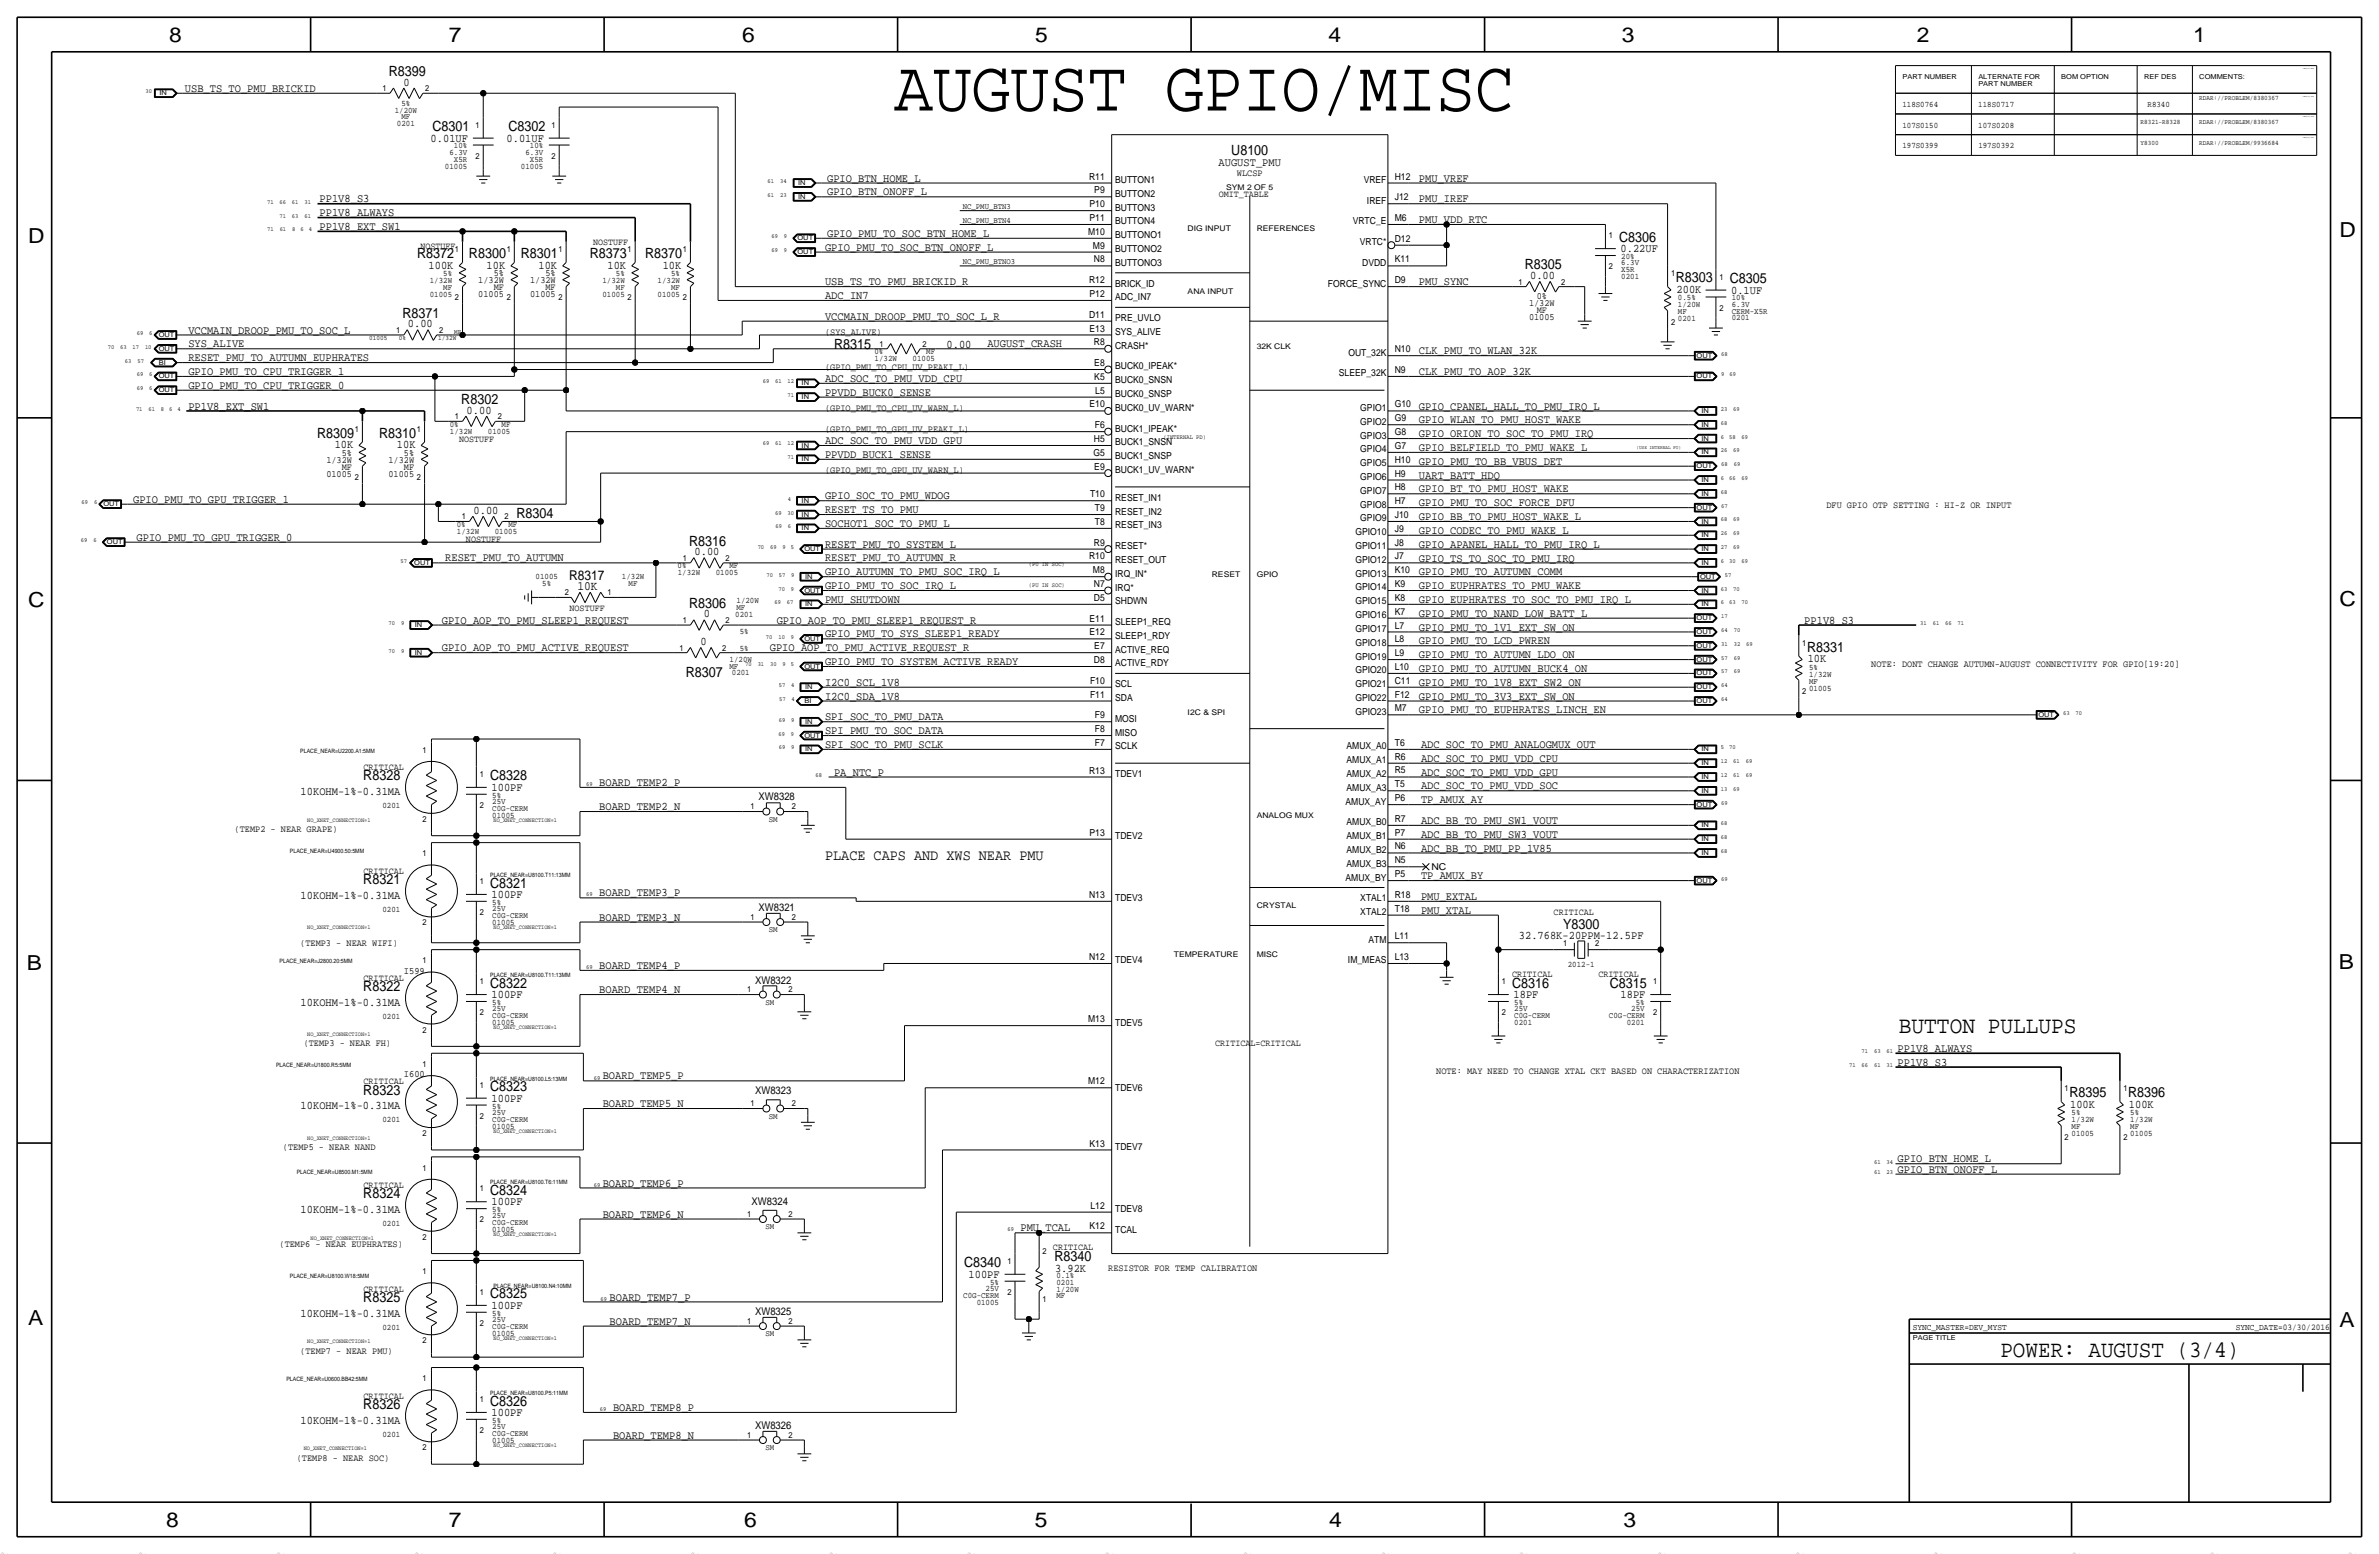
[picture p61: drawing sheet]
<svg xmlns="http://www.w3.org/2000/svg" width="875mm" height="572mm" viewBox="0 0 875 572" stroke-linecap="round" stroke-linejoin="round" font-family="sans-serif">
<defs><g id="words">
<text font-size="26.6" x="328.9" y="40.6">AUGUST GPIO/MISC</text>
<text font-size="8.7" x="698.4" y="379.7">BUTTON PULLUPS</text>
<text font-size="8.6" x="735.8" y="499.1">POWER: AUGUST (3/4)</text>
<g font-size="7.6">
<text x="62.2" y="15.5">8</text>
<text x="165" y="15.5">7</text>
<text x="273" y="15.5">6</text>
<text x="380.7" y="15.5">5</text>
<text x="488.6" y="15.5">4</text>
<text x="596.6" y="15.5">3</text>
<text x="705.1" y="15.5">2</text>
<text x="806.7" y="15.5">1</text>
<text x="10.4" y="89.4">D</text>
<text x="860.5" y="87.1">D</text>
<text x="10.4" y="223.3">C</text>
<text x="860.5" y="222.8">C</text>
<text x="9.8" y="356.6">B</text>
<text x="860.2" y="356.4">B</text>
<text x="10.4" y="487.4">A</text>
<text x="860.5" y="488.2">A</text>
<text x="61.2" y="561.6">8</text>
<text x="165" y="561.6">7</text>
<text x="273.8" y="561.6">6</text>
<text x="380.7" y="561.6">5</text>
<text x="488.9" y="561.6">4</text>
<text x="597.1" y="561.6">3</text>
</g>
<text font-size="5.6" x="303.5" y="316.2">PLACE CAPS AND XWS NEAR PMU</text>
<g font-size="5.2">
<text x="143" y="27.9">R8399</text>
<text x="159" y="48.3">C8301</text>
<text x="187" y="48.3">C8302</text>
<text x="452.9" y="57.2">U8100</text>
<text x="595.6" y="88.9">C8306</text>
<text x="153.5" y="95">R8372</text>
<text x="172.5" y="95">R8300</text>
<text x="191.6" y="95">R8301</text>
<text x="217" y="95">R8373</text>
<text x="237.3" y="95">R8370</text>
<text x="560.8" y="99.1">R8305</text>
<text x="616.4" y="103.9">R8303</text>
<text x="636.2" y="104.1">C8305</text>
<text x="148.1" y="116.8">R8371</text>
<text x="306.8" y="128.3">R8315</text>
<text x="169.7" y="148.6">R8302</text>
<text x="116.6" y="161">R8309</text>
<text x="139.5" y="161">R8310</text>
<text x="190" y="190.5">R8304</text>
<text x="253.5" y="200.7">R8316</text>
<text x="253.5" y="223.5">R8306</text>
<text x="664.7" y="239.8">R8331</text>
<text x="252.2" y="248.9">R8307</text>
<text x="133.6" y="287">R8328</text>
<text x="180.3" y="287">C8328</text>
<text x="133.6" y="325.1">R8321</text>
<text x="180.3" y="326.4">C8321</text>
<text x="574.9" y="341.6">Y8300</text>
<text x="133.6" y="364.5">R8322</text>
<text x="180.3" y="363.2">C8322</text>
<text x="556.2" y="363.2">C8316</text>
<text x="592.1" y="363.2">C8315</text>
<text x="180.3" y="401.3">C8323</text>
<text x="133.6" y="402.6">R8323</text>
<text x="761.2" y="403.6">R8395</text>
<text x="782.8" y="403.6">R8396</text>
<text x="133.6" y="440.7">R8324</text>
<text x="180.3" y="439.4">C8324</text>
<text x="354.6" y="466.1">C8340</text>
<text x="387.8" y="463.8">R8340</text>
<text x="133.6" y="478.8">R8325</text>
<text x="180.3" y="477.5">C8325</text>
<text x="133.6" y="518.2">R8326</text>
<text x="180.3" y="516.9">C8326</text>
</g>
<text font-size="5" x="209.3" y="213.4">R8317</text>
<text font-size="4.7" x="212.4" y="216.9">10K</text>
<g font-size="4.3">
<text x="68" y="33.8">USB_TS_TO_PMU_BRICKID</text>
<text x="148.4" y="31.5">0</text>
<text x="158.4" y="52.1">0.01UF</text>
<text x="186.3" y="52.1">0.01UF</text>
<text x="448.2" y="61">AUGUST_PMU</text>
<text x="304.2" y="66.8">GPIO_BTN_HOME_L</text>
<text x="304.2" y="71.9">GPIO_BTN_ONOFF_L</text>
<text x="521.9" y="66.8">PMU_VREF</text>
<text x="117.6" y="74.4">PP1V8_S3</text>
<text x="521.9" y="74.4">PMU_IREF</text>
<text x="117.6" y="79.5">PP1V8_ALWAYS</text>
<text x="521.9" y="82">PMU_VDD_RTC</text>
<text x="117.6" y="84.6">PP1V8_EXT_SW1</text>
<text x="304.2" y="87.1">GPIO_PMU_TO_SOC_BTN_HOME_L</text>
<text x="303.5" y="92.2">GPIO_PMU_TO_SOC_BTN_ONOFF_L</text>
<text x="596.1" y="92.7">0.22UF</text>
<text x="157.7" y="98.8">100K</text>
<text x="179" y="98.8">10K</text>
<text x="198" y="98.8">10K</text>
<text x="223.4" y="98.8">10K</text>
<text x="243.8" y="98.8">10K</text>
<text x="303.5" y="104.9">USB_TS_TO_PMU_BRICKID_R</text>
<text x="521.9" y="104.9">PMU_SYNC</text>
<text x="562.8" y="102.6">0.00</text>
<text x="616.7" y="107.7">200K</text>
<text x="636.7" y="107.9">0.1UF</text>
<text x="303.5" y="110">ADC_IN7</text>
<text x="303.5" y="117.6">VCCMAIN_DROOP_PMU_TO_SOC_L_R</text>
<text x="69.3" y="122.7">VCCMAIN_DROOP_PMU_TO_SOC_L</text>
<text x="150" y="120.4">0.00</text>
<text x="69.3" y="127.8">SYS_ALIVE</text>
<text x="348.2" y="128">0.00</text>
<text x="363.2" y="127.7">AUGUST_CRASH</text>
<text x="521.9" y="130.3">CLK_PMU_TO_WLAN_32K</text>
<text x="69.3" y="132.8">RESET_PMU_TO_AUTUMN_EUPHRATES</text>
<text x="69.3" y="137.9">GPIO_PMU_TO_CPU_TRIGGER_1</text>
<text x="521.9" y="137.9">CLK_PMU_TO_AOP_32K</text>
<text x="69.3" y="143">GPIO_PMU_TO_CPU_TRIGGER_0</text>
<text x="303.5" y="140.4">ADC_SOC_TO_PMU_VDD_CPU</text>
<text x="303.5" y="145.5">PPVDD_BUCK0_SENSE</text>
<text x="69.3" y="150.6">PP1V8_EXT_SW1</text>
<text x="171.6" y="152.1">0.00</text>
<text x="521.9" y="150.6">GPIO_CPANEL_HALL_TO_PMU_IRQ_L</text>
<text x="521.9" y="155.7">GPIO_WLAN_TO_PMU_HOST_WAKE</text>
<text x="521.9" y="160.8">GPIO_ORION_TO_SOC_TO_PMU_IRQ</text>
<text x="123.1" y="164.8">10K</text>
<text x="146" y="164.8">10K</text>
<text x="303.5" y="163.3">ADC_SOC_TO_PMU_VDD_GPU</text>
<text x="521.9" y="165.8">GPIO_BELFIELD_TO_PMU_WAKE_L</text>
<text x="303.5" y="168.4">PPVDD_BUCK1_SENSE</text>
<text x="521.9" y="170.9">GPIO_PMU_TO_BB_VBUS_DET</text>
<text x="521.9" y="176">UART_BATT_HDQ</text>
<text x="49" y="184.9">GPIO_PMU_TO_GPU_TRIGGER_1</text>
<text x="303.5" y="183.6">GPIO_SOC_TO_PMU_WDOG</text>
<text x="521.9" y="181.1">GPIO_BT_TO_PMU_HOST_WAKE</text>
<text x="174.2" y="189">0.00</text>
<text x="303.5" y="188.7">RESET_TS_TO_PMU</text>
<text x="521.9" y="191.2">GPIO_BB_TO_PMU_HOST_WAKE_L</text>
<text x="521.9" y="186.2">GPIO_PMU_TO_SOC_FORCE_DFU</text>
<text x="303.5" y="193.8">SOCHOT1_SOC_TO_PMU_L</text>
<text x="521.9" y="196.3">GPIO_CODEC_TO_PMU_WAKE_L</text>
<text x="50.2" y="198.9">GPIO_PMU_TO_GPU_TRIGGER_0</text>
<text x="303.5" y="201.4">RESET_PMU_TO_SYSTEM_L</text>
<text x="521.9" y="201.4">GPIO_APANEL_HALL_TO_PMU_IRQ_L</text>
<text x="163.8" y="206.5">RESET_PMU_TO_AUTUMN</text>
<text x="255.5" y="204.2">0.00</text>
<text x="303.5" y="206.5">RESET_PMU_TO_AUTUMN_R</text>
<text x="521.9" y="206.5">GPIO_TS_TO_SOC_TO_PMU_IRQ</text>
<text x="303.5" y="211.6">GPIO_AUTUMN_TO_PMU_SOC_IRQ_L</text>
<text x="521.9" y="211.6">GPIO_PMU_TO_AUTUMN_COMM</text>
<text x="303.5" y="221.7">PMU_SHUTDOWN</text>
<text x="303.5" y="216.7">GPIO_PMU_TO_SOC_IRQ_L</text>
<text x="521.9" y="221.7">GPIO_EUPHRATES_TO_SOC_TO_PMU_IRQ_L</text>
<text x="521.9" y="216.7">GPIO_EUPHRATES_TO_PMU_WAKE</text>
<text x="258.9" y="227.1">0</text>
<text x="521.9" y="226.8">GPIO_PMU_TO_NAND_LOW_BATT_L</text>
<text x="162.5" y="229.3">GPIO_AOP_TO_PMU_SLEEP1_REQUEST</text>
<text x="285.7" y="229.3">GPIO_AOP_TO_PMU_SLEEP1_REQUEST_R</text>
<text x="521.9" y="231.9">GPIO_PMU_TO_1V1_EXT_SW_ON</text>
<text x="663.7" y="229.4">PP1V8_S3</text>
<text x="162.5" y="239.5">GPIO_AOP_TO_PMU_ACTIVE_REQUEST</text>
<text x="257.6" y="237.2">0</text>
<text x="283.2" y="239.5">GPIO_AOP_TO_PMU_ACTIVE_REQUEST_R</text>
<text x="303.5" y="234.4">GPIO_PMU_TO_SYS_SLEEP1_READY</text>
<text x="521.9" y="237">GPIO_PMU_TO_LCD_PWREN</text>
<text x="303.5" y="244.6">GPIO_PMU_TO_SYSTEM_ACTIVE_READY</text>
<text x="521.9" y="242">GPIO_PMU_TO_AUTUMN_LDO_ON</text>
<text x="664.9" y="243.6">10K</text>
<text x="521.9" y="247.1">GPIO_PMU_TO_AUTUMN_BUCK4_ON</text>
<text x="303.5" y="257.3">I2C0_SDA_1V8</text>
<text x="303.5" y="252.2">I2C0_SCL_1V8</text>
<text x="521.9" y="252.2">GPIO_PMU_TO_1V8_EXT_SW2_ON</text>
<text x="521.9" y="257.3">GPIO_PMU_TO_3V3_EXT_SW_ON</text>
<text x="521.9" y="262.4">GPIO_PMU_TO_EUPHRATES_LINCH_EN</text>
<text x="303.5" y="270">SPI_PMU_TO_SOC_DATA</text>
<text x="303.5" y="264.9">SPI_SOC_TO_PMU_DATA</text>
<text x="303.5" y="275.1">SPI_SOC_TO_PMU_SCLK</text>
<text x="522.7" y="275.1">ADC_SOC_TO_PMU_ANALOGMUX_OUT</text>
<text x="522.7" y="280.2">ADC_SOC_TO_PMU_VDD_CPU</text>
<text x="306.8" y="285.2">PA_NTC_P</text>
<text x="522.7" y="285.2">ADC_SOC_TO_PMU_VDD_GPU</text>
<text x="110.6" y="292.4">10KOHM-1%-0.31MA</text>
<text x="180.8" y="290.8">100PF</text>
<text x="220.4" y="289">BOARD_TEMP2_P</text>
<text x="522.7" y="290.3">ADC_SOC_TO_PMU_VDD_SOC</text>
<text x="220.4" y="297.9">BOARD_TEMP2_N</text>
<text x="522.7" y="295.4">TP_AMUX_AY</text>
<text x="522.7" y="303">ADC_BB_TO_PMU_SW1_VOUT</text>
<text x="522.7" y="308.1">ADC_BB_TO_PMU_SW3_VOUT</text>
<text x="522.7" y="313.2">ADC_BB_TO_PMU_PP_1V85</text>
<text x="522.7" y="323.3">TP_AMUX_BY</text>
<text x="220.4" y="329.7">BOARD_TEMP3_P</text>
<text x="110.6" y="330.5">10KOHM-1%-0.31MA</text>
<text x="180.8" y="330.2">100PF</text>
<text x="522.7" y="330.9">PMU_EXTAL</text>
<text x="220.4" y="338.6">BOARD_TEMP3_N</text>
<text x="522.7" y="336">PMU_XTAL</text>
<text x="558.7" y="345.4">32.768K-20PPM-12.5PF</text>
<text x="220.4" y="356.4">BOARD_TEMP4_P</text>
<text x="220.4" y="365.2">BOARD_TEMP4_N</text>
<text x="110.6" y="369.9">10KOHM-1%-0.31MA</text>
<text x="180.8" y="367">100PF</text>
<text x="556.7" y="367">18PF</text>
<text x="596.1" y="367">18PF</text>
<text x="697.9" y="386.8">PP1V8_ALWAYS</text>
<text x="697.9" y="391.9">PP1V8_S3</text>
<text x="221.7" y="397">BOARD_TEMP5_P</text>
<text x="110.6" y="408">10KOHM-1%-0.31MA</text>
<text x="180.8" y="405.1">100PF</text>
<text x="221.7" y="407.2">BOARD_TEMP5_N</text>
<text x="761.4" y="407.4">100K</text>
<text x="783" y="407.4">100K</text>
<text x="697.9" y="427.4">GPIO_BTN_HOME_L</text>
<text x="697.9" y="431.3">GPIO_BTN_ONOFF_L</text>
<text x="221.7" y="436.4">BOARD_TEMP6_P</text>
<text x="180.8" y="443.2">100PF</text>
<text x="110.6" y="446.1">10KOHM-1%-0.31MA</text>
<text x="221.7" y="447.8">BOARD_TEMP6_N</text>
<text x="375.4" y="452.8">PMU_TCAL</text>
<text x="388.1" y="467.6">3.92K</text>
<text x="356.3" y="469.9">100PF</text>
<text x="224.2" y="478.3">BOARD_TEMP7_P</text>
<text x="110.6" y="484.2">10KOHM-1%-0.31MA</text>
<text x="180.8" y="481.3">100PF</text>
<text x="224.2" y="487.2">BOARD_TEMP7_N</text>
<text x="180.8" y="520.7">100PF</text>
<text x="225.5" y="518.9">BOARD_TEMP8_P</text>
<text x="110.6" y="523.5">10KOHM-1%-0.31MA</text>
<text x="225.5" y="529.1">BOARD_TEMP8_N</text>
</g>
<g font-size="3.9">
<text x="279" y="294.4">XW8328</text>
<text x="279" y="335">XW8321</text>
<text x="277.7" y="361.7">XW8322</text>
<text x="277.7" y="402.3">XW8323</text>
<text x="276.5" y="443">XW8324</text>
<text x="277.7" y="483.6">XW8325</text>
<text x="277.7" y="525.5">XW8326</text>
</g>
<g font-size="3.6">
<text x="148.5" y="358.1">I599</text>
<text x="148.5" y="396.2">I600</text>
</g>
<g font-size="3.5">
<text x="455" y="64.8">WLCSP</text>
<text x="400.6" y="66">R11</text>
<text x="402.5" y="71.1">P9</text>
<text x="410.2" y="67.3">BUTTON1</text>
<text x="501.6" y="67.3">VREF</text>
<text x="513" y="66">H12</text>
<text x="400.7" y="76.2">P10</text>
<text x="410.2" y="77.5">BUTTON3</text>
<text x="410.2" y="72.4">BUTTON2</text>
<text x="448.3" y="72.4">OMIT_TABLE</text>
<text x="502.8" y="74.9">IREF</text>
<text x="513" y="73.7">J12</text>
<text x="400.7" y="81.3">P11</text>
<text x="410.2" y="82.5">BUTTON4</text>
<text x="497.5" y="82.5">VRTC_E</text>
<text x="513" y="81.3">M6</text>
<text x="400.2" y="86.3">M10</text>
<text x="410.2" y="87.6">BUTTONO1</text>
<text x="513" y="88.9">D12</text>
<text x="154.6" y="91.4">NOSTUFF</text>
<text x="218.1" y="90.2">NOSTUFF</text>
<text x="402" y="91.4">M9</text>
<text x="410.2" y="92.7">BUTTONO2</text>
<text x="500.2" y="90.2">VRTC*</text>
<text x="181.6" y="101.6">5%</text>
<text x="200.6" y="101.6">5%</text>
<text x="402.3" y="96.5">N8</text>
<text x="410.2" y="97.8">BUTTONO3</text>
<text x="501.1" y="97.8">DVDD</text>
<text x="513" y="96.5">K11</text>
<text x="175.9" y="104.1">1/32W</text>
<text x="181.6" y="106.7">MF</text>
<text x="195" y="104.1">1/32W</text>
<text x="200.6" y="106.7">MF</text>
<text x="400.6" y="104.1">R12</text>
<text x="410.2" y="105.4">BRICK_ID</text>
<text x="488.4" y="105.4">FORCE_SYNC</text>
<text x="513" y="104.1">D9</text>
<text x="175.9" y="109.2">01005</text>
<text x="195" y="109.2">01005</text>
<text x="400.7" y="109.2">P12</text>
<text x="410.2" y="110.5">ADC_IN7</text>
<text x="562.4" y="112.5">1/32W</text>
<text x="565.2" y="110">0%</text>
<text x="400.6" y="116.8">D11</text>
<text x="410.2" y="118.1">PRE_UVLO</text>
<text x="562.4" y="117.6">01005</text>
<text x="565.2" y="115.1">MF</text>
<text x="303.5" y="123.2">(SYS_ALIVE)</text>
<text x="400.7" y="121.9">E13</text>
<text x="410.2" y="123.2">SYS_ALIVE</text>
<text x="402.3" y="127">R8</text>
<text x="410.2" y="128.3">CRASH*</text>
<text x="496" y="130.8">OUT_32K</text>
<text x="513" y="129.5">N10</text>
<text x="303.5" y="135.9">(GPIO_PMU_TO_CPU_UV_PEAKI_L)</text>
<text x="402.5" y="134.6">E8</text>
<text x="410.2" y="135.9">BUCK0_IPEAK*</text>
<text x="513" y="137.2">N9</text>
<text x="402.5" y="139.7">K5</text>
<text x="410.2" y="141">BUCK0_SNSN</text>
<text x="492.5" y="138.4">SLEEP_32K</text>
<text x="400.7" y="149.8">E10</text>
<text x="402.8" y="144.8">L5</text>
<text x="410.2" y="146">BUCK0_SNSP</text>
<text x="513" y="149.8">G10</text>
<text x="303.5" y="151.1">(GPIO_PMU_TO_CPU_UV_WARN_L)</text>
<text x="410.2" y="151.1">BUCK0_UV_WARN*</text>
<text x="500.3" y="151.1">GPIO1</text>
<text x="513" y="154.9">G9</text>
<text x="303.5" y="158.8">(GPIO_PMU_TO_GPU_UV_PEAKI_L)</text>
<text x="402.7" y="157.4">F6</text>
<text x="410.2" y="158.7">BUCK1_IPEAK*</text>
<text x="500.3" y="156.2">GPIO2</text>
<text x="500.3" y="161.3">GPIO3</text>
<text x="513" y="160">G8</text>
<text x="125.7" y="167.6">5%</text>
<text x="148.6" y="167.6">5%</text>
<text x="168.9" y="162.6">NOSTUFF</text>
<text x="402.1" y="167.6">G5</text>
<text x="402.3" y="162.5">H5</text>
<text x="410.2" y="163.8">BUCK1_SNSN</text>
<text x="500.3" y="166.4">GPIO4</text>
<text x="513" y="165.1">G7</text>
<text x="120" y="170.2">1/32W</text>
<text x="125.7" y="172.7">MF</text>
<text x="142.9" y="170.2">1/32W</text>
<text x="148.6" y="172.7">MF</text>
<text x="303.5" y="174">(GPIO_PMU_TO_GPU_UV_WARN_L)</text>
<text x="402.5" y="172.7">E9</text>
<text x="410.2" y="174">BUCK1_UV_WARN*</text>
<text x="410.2" y="168.9">BUCK1_SNSP</text>
<text x="500.3" y="171.4">GPIO5</text>
<text x="513" y="170.2">H10</text>
<text x="120" y="175.3">01005</text>
<text x="142.9" y="175.3">01005</text>
<text x="500.3" y="176.5">GPIO6</text>
<text x="513" y="175.2">H9</text>
<text x="400.9" y="182.9">T10</text>
<text x="410.2" y="184.1">RESET_IN1</text>
<text x="500.3" y="181.6">GPIO7</text>
<text x="513" y="185.4">H7</text>
<text x="513" y="180.3">H8</text>
<text x="402.7" y="188">T9</text>
<text x="410.2" y="189.2">RESET_IN2</text>
<text x="500.3" y="191.8">GPIO9</text>
<text x="500.3" y="186.7">GPIO8</text>
<text x="513" y="190.5">J10</text>
<text x="671.8" y="186.7">DFU GPIO OTP SETTING : HI-Z OR INPUT</text>
<text x="402.7" y="193">T8</text>
<text x="410.2" y="194.3">RESET_IN3</text>
<text x="498.6" y="196.8">GPIO10</text>
<text x="513" y="195.6">J9</text>
<text x="171.4" y="199.4">NOSTUFF</text>
<text x="402.3" y="200.7">R9</text>
<text x="410.2" y="201.9">RESET*</text>
<text x="498.6" y="201.9">GPIO11</text>
<text x="513" y="200.7">J8</text>
<text x="400.6" y="205.7">R10</text>
<text x="410.2" y="207">RESET_OUT</text>
<text x="498.6" y="207">GPIO12</text>
<text x="513" y="205.7">J7</text>
<text x="402" y="210.8">M8</text>
<text x="402.3" y="215.9">N7</text>
<text x="410.2" y="212.1">IRQ_IN*</text>
<text x="498.6" y="212.1">GPIO13</text>
<text x="513" y="215.9">K9</text>
<text x="513" y="210.8">K10</text>
<text x="402.3" y="221">D5</text>
<text x="410.2" y="217.2">IRQ*</text>
<text x="498.6" y="217.2">GPIO14</text>
<text x="513" y="221">K8</text>
<text x="209.5" y="224.8">NOSTUFF</text>
<text x="410.2" y="222.2">SHDWN</text>
<text x="498.6" y="227.3">GPIO16</text>
<text x="498.6" y="222.2">GPIO15</text>
<text x="513" y="226.1">K7</text>
<text x="400.7" y="228.6">E11</text>
<text x="400.7" y="233.7">E12</text>
<text x="410.2" y="229.9">SLEEP1_REQ</text>
<text x="498.6" y="232.4">GPIO17</text>
<text x="513" y="231.1">L7</text>
<text x="402.5" y="238.7">E7</text>
<text x="410.2" y="234.9">SLEEP1_RDY</text>
<text x="498.6" y="237.5">GPIO18</text>
<text x="513" y="236.2">L8</text>
<text x="402.3" y="243.8">D8</text>
<text x="410.2" y="240">ACTIVE_REQ</text>
<text x="410.2" y="245.1">ACTIVE_RDY</text>
<text x="498.6" y="242.6">GPIO19</text>
<text x="513" y="241.3">L9</text>
<text x="688.3" y="245.1">NOTE: DONT CHANGE AUTUMN-AUGUST CONNECTIVITY FOR GPIO[19:20]</text>
<text x="400.9" y="251.5">F10</text>
<text x="498.6" y="247.6">GPIO20</text>
<text x="513" y="251.5">C11</text>
<text x="513" y="246.4">L10</text>
<text x="400.9" y="256.5">F11</text>
<text x="410.2" y="257.8">SDA</text>
<text x="410.2" y="252.7">SCL</text>
<text x="498.6" y="252.7">GPIO21</text>
<text x="498.6" y="257.8">GPIO22</text>
<text x="513" y="256.5">F12</text>
<text x="498.6" y="262.9">GPIO23</text>
<text x="513" y="261.6">M7</text>
<text x="402.7" y="264.2">F9</text>
<text x="402.7" y="269.2">F8</text>
<text x="410.2" y="265.4">MOSI</text>
<text x="402.7" y="274.3">F7</text>
<text x="410.2" y="275.6">SCLK</text>
<text x="410.2" y="270.5">MISO</text>
<text x="495.3" y="275.6">AMUX_A0</text>
<text x="513" y="274.3">T6</text>
<text x="495.3" y="280.7">AMUX_A1</text>
<text x="513" y="279.4">R6</text>
<text x="133.7" y="283.2">CRITICAL</text>
<text x="400.6" y="284.5">R13</text>
<text x="410.2" y="285.7">TDEV1</text>
<text x="495.3" y="285.7">AMUX_A2</text>
<text x="513" y="284.4">R5</text>
<text x="495.3" y="290.8">AMUX_A3</text>
<text x="513" y="289.5">T5</text>
<text x="494.9" y="295.9">AMUX_AY</text>
<text x="513" y="294.6">P6</text>
<text x="495.3" y="303.5">AMUX_B0</text>
<text x="513" y="302.2">R7</text>
<text x="86.3" y="306.1">(TEMP2 - NEAR GRAPE)</text>
<text x="400.7" y="307.3">P13</text>
<text x="410.2" y="308.6">TDEV2</text>
<text x="495.3" y="308.6">AMUX_B1</text>
<text x="513" y="307.3">P7</text>
<text x="495.3" y="313.7">AMUX_B2</text>
<text x="513" y="317.5">N5</text>
<text x="513" y="312.4">N6</text>
<text x="133.7" y="321.3">CRITICAL</text>
<text x="494.9" y="323.8">AMUX_BY</text>
<text x="495.3" y="318.8">AMUX_B3</text>
<text x="513" y="322.5">P5</text>
<text x="526.5" y="320">NC</text>
<text x="400.6" y="330.2">N13</text>
<text x="410.2" y="331.5">TDEV3</text>
<text x="500.3" y="331.5">XTAL1</text>
<text x="513" y="335.3">T18</text>
<text x="513" y="330.2">R18</text>
<text x="500.3" y="336.5">XTAL2</text>
<text x="571.4" y="336.6">CRITICAL</text>
<text x="110.4" y="348">(TEMP3 - NEAR WIFI)</text>
<text x="503.3" y="346.7">ATM</text>
<text x="513" y="345.4">L11</text>
<text x="400.6" y="353.1">N12</text>
<text x="513" y="353.1">L13</text>
<text x="410.2" y="354.3">TDEV4</text>
<text x="495.8" y="354.3">IM_MEAS</text>
<text x="556.2" y="359.4">CRITICAL</text>
<text x="588" y="359.4">CRITICAL</text>
<text x="133.7" y="360.7">CRITICAL</text>
<text x="400.2" y="375.9">M13</text>
<text x="410.2" y="377.2">TDEV5</text>
<text x="111.7" y="384.8">(TEMP3 - NEAR FH)</text>
<text x="447" y="384.8">CRITICAL=CRITICAL</text>
<text x="528.3" y="395">NOTE: MAY NEED TO CHANGE XTAL CKT BASED ON CHARACTERIZATION</text>
<text x="133.7" y="398.8">CRITICAL</text>
<text x="400.2" y="398.8">M12</text>
<text x="410.2" y="401.3">TDEV6</text>
<text x="104.1" y="422.9">(TEMP5 - NEAR NAND</text>
<text x="400.7" y="421.6">K13</text>
<text x="410.2" y="422.9">TDEV7</text>
<text x="133.7" y="436.9">CRITICAL</text>
<text x="401.1" y="444.5">L12</text>
<text x="410.2" y="445.8">TDEV8</text>
<text x="400.7" y="452.1">K12</text>
<text x="410.2" y="453.4">TCAL</text>
<text x="102.8" y="458.5">(TEMP6 - NEAR EUPHRATES)</text>
<text x="387.3" y="459.7">CRITICAL</text>
<text x="407.6" y="467.4">RESISTOR FOR TEMP CALIBRATION</text>
<text x="133.7" y="475">CRITICAL</text>
<text x="110.4" y="497.8">(TEMP7 - NEAR PMU)</text>
<text x="133.7" y="514.4">CRITICAL</text>
<text x="109.2" y="537.2">(TEMP8 - NEAR SOC)</text>
</g>
<g font-size="3.2">
<text x="703.5" y="489">SYNC_MASTER=DEV_MYST</text>
<text x="822.3" y="489">SYNC_DATE=03/30/2016</text>
</g>
<g font-size="3.1">
<text x="140.7" y="33.5">1</text>
<text x="156.4" y="33.5">2</text>
<text x="145.2" y="41.4">1/20W</text>
<text x="147.7" y="38.9">5%</text>
<text x="699.7" y="39.4">118S0764</text>
<text x="727.7" y="39.4">118S0717</text>
<text x="789.9" y="39.4">R8340</text>
<text x="146" y="46.5">0201</text>
<text x="147.7" y="43.9">MF</text>
<text x="175" y="47">1</text>
<text x="202.9" y="47">1</text>
<text x="699.7" y="47">107S0150</text>
<text x="727.7" y="47">107S0208</text>
<text x="165.3" y="56.9">6.3V</text>
<text x="167" y="54.6">10%</text>
<text x="167" y="59.4">X5R</text>
<text x="175" y="58.4">2</text>
<text x="193.2" y="56.9">6.3V</text>
<text x="194.9" y="59.4">X5R</text>
<text x="194.9" y="54.6">10%</text>
<text x="202.9" y="58.4">2</text>
<text x="699.7" y="54.6">197S0399</text>
<text x="727.7" y="54.6">197S0392</text>
<text x="163.7" y="62">01005</text>
<text x="191.6" y="62">01005</text>
<text x="591.8" y="87.6">1</text>
<text x="167.3" y="92.7">1</text>
<text x="186.4" y="92.7">1</text>
<text x="205.4" y="92.7">1</text>
<text x="230.8" y="92.7">1</text>
<text x="251.2" y="92.7">1</text>
<text x="596.3" y="95.3">20%</text>
<text x="163" y="101.6">5%</text>
<text x="226.5" y="101.6">5%</text>
<text x="246.8" y="101.6">5%</text>
<text x="591.8" y="99.1">2</text>
<text x="596.3" y="100.1">X5R</text>
<text x="596.3" y="97.5">6.3V</text>
<text x="614.6" y="101.6">1</text>
<text x="158.1" y="104.1">1/32W</text>
<text x="163" y="106.7">MF</text>
<text x="221.6" y="104.1">1/32W</text>
<text x="226.5" y="106.7">MF</text>
<text x="241.9" y="104.1">1/32W</text>
<text x="246.8" y="106.7">MF</text>
<text x="558.5" y="104.6">1</text>
<text x="574.2" y="104.6">2</text>
<text x="596.3" y="102.6">0201</text>
<text x="632.4" y="102.9">1</text>
<text x="158.1" y="109.2">01005</text>
<text x="167.3" y="110.5">2</text>
<text x="186.4" y="110.5">2</text>
<text x="205.4" y="110.5">2</text>
<text x="221.6" y="109.2">01005</text>
<text x="230.8" y="110.5">2</text>
<text x="241.9" y="109.2">01005</text>
<text x="251.2" y="110.5">2</text>
<text x="617.2" y="110.5">0.5%</text>
<text x="617.2" y="113">1/20W</text>
<text x="637" y="112.8">6.3V</text>
<text x="637" y="110.5">10%</text>
<text x="614.6" y="119.4">2</text>
<text x="617.2" y="118.1">0201</text>
<text x="617.2" y="115.6">MF</text>
<text x="632.4" y="114.3">2</text>
<text x="637" y="117.9">0201</text>
<text x="637" y="115.3">CERM-X5R</text>
<text x="145.7" y="122.4">1</text>
<text x="161.5" y="122.4">2</text>
<text x="321.6" y="130.3">0%</text>
<text x="323.5" y="127.5">1</text>
<text x="339.3" y="127.5">2</text>
<text x="340.7" y="130.3">MF</text>
<text x="321.7" y="132.8">1/32W</text>
<text x="335.7" y="132.8">01005</text>
<text x="167.3" y="154.2">1</text>
<text x="183.1" y="154.2">2</text>
<text x="130.5" y="158.8">1</text>
<text x="153.4" y="158.8">1</text>
<text x="165.4" y="157">0%</text>
<text x="165.5" y="159.5">1/32W</text>
<text x="179.5" y="159.5">01005</text>
<text x="184.5" y="157">MF</text>
<text x="130.5" y="176.5">2</text>
<text x="153.4" y="176.5">2</text>
<text x="169.9" y="191">1</text>
<text x="185.6" y="191">2</text>
<text x="168" y="193.8">0%</text>
<text x="168" y="196.3">1/32W</text>
<text x="182" y="196.3">01005</text>
<text x="187" y="193.8">MF</text>
<text x="249.3" y="209">0%</text>
<text x="251.1" y="206.2">1</text>
<text x="266.9" y="206.2">2</text>
<text x="268.3" y="209">MF</text>
<text x="197" y="212.9">01005</text>
<text x="199.5" y="215.4">5%</text>
<text x="228.7" y="212.9">1/32W</text>
<text x="231.2" y="215.4">MF</text>
<text x="249.3" y="211.6">1/32W</text>
<text x="263.3" y="211.6">01005</text>
<text x="207.7" y="218.9">2</text>
<text x="223.5" y="218.9">1</text>
<text x="270.9" y="221.7">1/20W</text>
<text x="270.5" y="226.8">0201</text>
<text x="270.8" y="224.3">MF</text>
<text x="251.1" y="229.1">1</text>
<text x="266.9" y="229.1">2</text>
<text x="272.1" y="233.2">5%</text>
<text x="249.9" y="239.3">1</text>
<text x="265.6" y="239.3">2</text>
<text x="272.1" y="239.5">5%</text>
<text x="662.9" y="237.5">1</text>
<text x="268.3" y="245.9">MF</text>
<text x="268.4" y="243.3">1/20W</text>
<text x="269.2" y="248.4">0201</text>
<text x="665.4" y="248.9">1/32W</text>
<text x="665.4" y="251.5">MF</text>
<text x="665.4" y="246.4">5%</text>
<text x="662.9" y="255.3">2</text>
<text x="665.4" y="254">01005</text>
<text x="155.4" y="276.9">1</text>
<text x="176.5" y="285.8">1</text>
<text x="181.1" y="293.4">5%</text>
<text x="140.7" y="297.2">0201</text>
<text x="176.5" y="297.2">2</text>
<text x="181.1" y="295.7">25V</text>
<text x="181.1" y="298.2">C0G-CERM</text>
<text x="276" y="297.7">1</text>
<text x="291.3" y="297.7">2</text>
<text x="155.4" y="302.3">2</text>
<text x="181.1" y="300.7">01005</text>
<text x="282.8" y="302.3">SM</text>
<text x="155.4" y="315">1</text>
<text x="176.5" y="325.1">1</text>
<text x="140.7" y="335.3">0201</text>
<text x="181.1" y="335">25V</text>
<text x="181.1" y="332.7">5%</text>
<text x="155.4" y="340.4">2</text>
<text x="176.5" y="336.5">2</text>
<text x="181.1" y="337.6">C0G-CERM</text>
<text x="181.1" y="340.1">01005</text>
<text x="276" y="338.3">1</text>
<text x="291.3" y="338.3">2</text>
<text x="282.8" y="342.9">SM</text>
<text x="575" y="348">1</text>
<text x="586.7" y="348">2</text>
<text x="155.4" y="354.3">1</text>
<text x="576.7" y="355.6">2012-1</text>
<text x="176.5" y="362">1</text>
<text x="274.8" y="365">1</text>
<text x="290" y="365">2</text>
<text x="552.4" y="362">1</text>
<text x="608" y="362">1</text>
<text x="181.1" y="371.9">25V</text>
<text x="181.1" y="369.6">5%</text>
<text x="281.5" y="369.6">SM</text>
<text x="557" y="371.9">25V</text>
<text x="557" y="369.6">5%</text>
<text x="600" y="371.9">25V</text>
<text x="601.7" y="369.6">5%</text>
<text x="140.7" y="374.7">0201</text>
<text x="176.5" y="373.4">2</text>
<text x="181.1" y="376.9">01005</text>
<text x="181.1" y="374.4">C0G-CERM</text>
<text x="552.4" y="373.4">2</text>
<text x="557" y="376.9">0201</text>
<text x="557" y="374.4">C0G-CERM</text>
<text x="591.8" y="374.4">C0G-CERM</text>
<text x="598.4" y="376.9">0201</text>
<text x="608" y="373.4">2</text>
<text x="155.4" y="379.7">2</text>
<text x="155.4" y="392.4">1</text>
<text x="176.5" y="400">1</text>
<text x="759.4" y="401.3">1</text>
<text x="781" y="401.3">1</text>
<text x="181.1" y="407.7">5%</text>
<text x="276" y="406.9">1</text>
<text x="291.3" y="406.9">2</text>
<text x="140.7" y="412.7">0201</text>
<text x="176.5" y="411.5">2</text>
<text x="181.1" y="410">25V</text>
<text x="181.1" y="412.5">C0G-CERM</text>
<text x="282.8" y="411.5">SM</text>
<text x="762" y="412.7">1/32W</text>
<text x="762" y="410.2">5%</text>
<text x="783.5" y="412.7">1/32W</text>
<text x="783.5" y="410.2">5%</text>
<text x="155.4" y="417.8">2</text>
<text x="181.1" y="415">01005</text>
<text x="759.4" y="419.1">2</text>
<text x="762" y="415.3">MF</text>
<text x="762" y="417.8">01005</text>
<text x="781" y="419.1">2</text>
<text x="783.5" y="415.3">MF</text>
<text x="783.5" y="417.8">01005</text>
<text x="155.4" y="430.5">1</text>
<text x="176.5" y="438.2">1</text>
<text x="176.5" y="449.6">2</text>
<text x="181.1" y="448.1">25V</text>
<text x="181.1" y="445.8">5%</text>
<text x="274.8" y="447.5">1</text>
<text x="290" y="447.5">2</text>
<text x="140.7" y="450.9">0201</text>
<text x="155.4" y="455.9">2</text>
<text x="181.1" y="453.1">01005</text>
<text x="181.1" y="450.6">C0G-CERM</text>
<text x="281.5" y="452.1">SM</text>
<text x="383.5" y="461">2</text>
<text x="370.5" y="464.8">1</text>
<text x="155.4" y="468.6">1</text>
<text x="364.2" y="472.4">5%</text>
<text x="388.6" y="472.4">0201</text>
<text x="388.6" y="469.9">0.1%</text>
<text x="176.5" y="476.2">1</text>
<text x="354.3" y="477.3">C0G-CERM</text>
<text x="359.2" y="479.8">01005</text>
<text x="362.5" y="474.7">25V</text>
<text x="370.5" y="476.2">2</text>
<text x="383.5" y="478.8">1</text>
<text x="388.6" y="475">1/20W</text>
<text x="388.6" y="477.5">MF</text>
<text x="181.1" y="483.9">5%</text>
<text x="140.7" y="488.9">0201</text>
<text x="176.5" y="487.7">2</text>
<text x="181.1" y="486.2">25V</text>
<text x="181.1" y="491.2">01005</text>
<text x="181.1" y="488.7">C0G-CERM</text>
<text x="274.8" y="486.9">1</text>
<text x="281.5" y="491.5">SM</text>
<text x="290" y="486.9">2</text>
<text x="155.4" y="494">2</text>
<text x="155.4" y="508">1</text>
<text x="176.5" y="515.6">1</text>
<text x="176.5" y="527.1">2</text>
<text x="181.1" y="525.5">25V</text>
<text x="181.1" y="523.2">5%</text>
<text x="140.7" y="528.3">0201</text>
<text x="155.4" y="533.4">2</text>
<text x="181.1" y="530.6">01005</text>
<text x="181.1" y="528.1">C0G-CERM</text>
<text x="274.8" y="528.8">1</text>
<text x="281.5" y="533.4">SM</text>
<text x="290" y="528.8">2</text>
</g>
<g font-size="3">
<text x="354.1" y="76.8">NC_PMU_BTN3</text>
<text x="354.1" y="81.8">NC_PMU_BTN4</text>
<text x="354.1" y="97.1">NC_PMU_BTNO3</text>
</g>
<g font-size="2.9">
<text x="451" y="69.9">SYM 2 OF 5</text>
<text x="436.8" y="85.1">DIG INPUT</text>
<text x="462.2" y="85.1">REFERENCES</text>
<text x="436.8" y="108">ANA INPUT</text>
<text x="462.2" y="128.3">32K CLK</text>
<text x="445.7" y="212.1">RESET</text>
<text x="462.2" y="212.1">GPIO</text>
<text x="436.8" y="262.9">I2C &amp; SPI</text>
<text x="462.2" y="301">ANALOG MUX</text>
<text x="462.2" y="334">CRYSTAL</text>
<text x="431.7" y="351.8">TEMPERATURE</text>
<text x="462.2" y="351.8">MISC</text>
</g>
<g font-size="2.8" fill="#b6b6b4">
<text x="0" y="571.5" transform="rotate(45 0 571.5)">=</text>
<text x="50.8" y="571.5" transform="rotate(45 50.8 571.5)">=</text>
<text x="101.6" y="571.5" transform="rotate(45 101.6 571.5)">=</text>
<text x="152.4" y="571.5" transform="rotate(45 152.4 571.5)">=</text>
<text x="203.2" y="571.5" transform="rotate(45 203.2 571.5)">=</text>
<text x="254" y="571.5" transform="rotate(45 254 571.5)">=</text>
<text x="457.2" y="571.5" transform="rotate(45 457.2 571.5)">=</text>
<text x="508" y="571.5" transform="rotate(45 508 571.5)">=</text>
<text x="558.8" y="571.5" transform="rotate(45 558.8 571.5)">=</text>
<text x="609.6" y="571.5" transform="rotate(45 609.6 571.5)">=</text>
<text x="660.4" y="571.5" transform="rotate(45 660.4 571.5)">=</text>
<text x="711.2" y="571.5" transform="rotate(45 711.2 571.5)">=</text>
</g>
<g font-size="2.5">
<text x="699.7" y="29.2">PART NUMBER</text>
<text x="727.7" y="29.2">ALTERNATE FOR</text>
<text x="758.1" y="29.2">BOM OPTION</text>
<text x="788.6" y="29.2">REF DES</text>
<text x="808.9" y="29.2">COMMENTS:</text>
<text x="58.6" y="35.1">IN</text>
<text x="727.7" y="31.7">PART NUMBER</text>
<text x="808.9" y="36.8">RDAR://PROBLEM/8380367</text>
<text x="787.3" y="45.7">R8321-R8328</text>
<text x="808.9" y="45.7">RDAR://PROBLEM/8380367</text>
<text x="787.3" y="53.3">Y8300</text>
<text x="808.9" y="53.3">RDAR://PROBLEM/9936684</text>
<text x="293.6" y="68.1">IN</text>
<text x="293.6" y="73.2">IN</text>
<text x="293.3" y="88.4">OUT</text>
<text x="293.3" y="93.5">OUT</text>
<text x="58.4" y="124">OUT</text>
<text x="135.8" y="125.2">01005</text>
<text x="146.7" y="125.2">0%</text>
<text x="161.2" y="125.2">1/32W</text>
<text x="167" y="122.7">MF</text>
<text x="58.4" y="129">OUT</text>
<text x="624" y="131.6">OUT</text>
<text x="58.4" y="134.1">BI</text>
<text x="58.4" y="139.2">OUT</text>
<text x="294.8" y="141.7">IN</text>
<text x="624" y="139.2">OUT</text>
<text x="58.4" y="144.3">OUT</text>
<text x="294.8" y="146.8">IN</text>
<text x="625.8" y="151.9">IN</text>
<text x="625.8" y="157">IN</text>
<text x="294.8" y="164.6">IN</text>
<text x="625.8" y="167.1">IN</text>
<text x="625.8" y="162.1">IN</text>
<text x="294.8" y="169.7">IN</text>
<text x="624" y="172.2">OUT</text>
<text x="625.8" y="177.3">IN</text>
<text x="294.8" y="184.9">IN</text>
<text x="625.8" y="182.4">IN</text>
<text x="38" y="186.2">OUT</text>
<text x="294.8" y="190">IN</text>
<text x="624" y="187.5">OUT</text>
<text x="294.8" y="195.1">IN</text>
<text x="625.8" y="197.6">IN</text>
<text x="625.8" y="192.5">IN</text>
<text x="39.3" y="200.2">OUT</text>
<text x="295.9" y="202.7">OUT</text>
<text x="625.8" y="202.7">IN</text>
<text x="152.3" y="207.8">OUT</text>
<text x="625.8" y="207.8">IN</text>
<text x="296.1" y="212.9">IN</text>
<text x="625.3" y="212.9">OUT</text>
<text x="295.9" y="217.9">OUT</text>
<text x="625.8" y="217.9">IN</text>
<text x="296.1" y="223">IN</text>
<text x="625.8" y="223">IN</text>
<text x="152.6" y="230.6">IN</text>
<text x="624" y="233.2">OUT</text>
<text x="624" y="228.1">OUT</text>
<text x="295.9" y="235.7">OUT</text>
<text x="624" y="238.3">OUT</text>
<text x="152.6" y="240.8">IN</text>
<text x="295.9" y="245.9">OUT</text>
<text x="624" y="243.3">OUT</text>
<text x="624" y="248.4">OUT</text>
<text x="296.1" y="253.5">IN</text>
<text x="624" y="253.5">OUT</text>
<text x="295.9" y="258.6">BI</text>
<text x="624" y="258.6">OUT</text>
<text x="749.8" y="263.7">OUT</text>
<text x="296.1" y="266.2">IN</text>
<text x="295.9" y="271.3">OUT</text>
<text x="296.1" y="276.4">IN</text>
<text x="625.8" y="281.4">IN</text>
<text x="625.8" y="276.4">IN</text>
<text x="625.8" y="286.5">IN</text>
<text x="625.8" y="291.6">IN</text>
<text x="624" y="296.7">OUT</text>
<text x="625.8" y="304.3">IN</text>
<text x="625.8" y="309.4">IN</text>
<text x="625.8" y="314.5">IN</text>
<text x="624" y="324.6">OUT</text>
<text x="703.5" y="492.8">PAGE TITLE</text>
</g>
<g font-size="2.3">
<text x="53.5" y="34.3">30</text>
<text x="282.3" y="67.3">61</text>
<text x="286.9" y="67.3">34</text>
<text x="98.2" y="74.9">71</text>
<text x="102.8" y="74.9">66</text>
<text x="107.4" y="74.9">61</text>
<text x="112" y="74.9">31</text>
<text x="282.3" y="72.4">61</text>
<text x="286.9" y="72.4">23</text>
<text x="102.8" y="80">71</text>
<text x="107.4" y="80">63</text>
<text x="112" y="80">61</text>
<text x="98.3" y="85.1">71</text>
<text x="102.9" y="85.1">61</text>
<text x="107.4" y="85.1">8</text>
<text x="110.5" y="85.1">6</text>
<text x="113.5" y="85.1">4</text>
<text x="283.8" y="87.6">69</text>
<text x="288.4" y="87.6">9</text>
<text x="283.8" y="92.7">69</text>
<text x="288.4" y="92.7">9</text>
<text x="50.3" y="123.2">69</text>
<text x="54.9" y="123.2">6</text>
<text x="39.6" y="128.3">70</text>
<text x="44.2" y="128.3">63</text>
<text x="48.8" y="128.3">17</text>
<text x="53.3" y="128.3">10</text>
<text x="633.1" y="130.8">68</text>
<text x="46" y="133.3">63</text>
<text x="50.5" y="133.3">57</text>
<text x="50.3" y="143.5">69</text>
<text x="50.3" y="138.4">69</text>
<text x="54.9" y="143.5">6</text>
<text x="54.9" y="138.4">6</text>
<text x="280.6" y="141">69</text>
<text x="285.1" y="141">61</text>
<text x="289.7" y="141">12</text>
<text x="633.1" y="138.4">9</text>
<text x="636.2" y="138.4">69</text>
<text x="289.7" y="146.1">71</text>
<text x="50" y="151.1">71</text>
<text x="54.6" y="151.1">61</text>
<text x="59.2" y="151.1">8</text>
<text x="62.2" y="151.1">6</text>
<text x="65.3" y="151.1">4</text>
<text x="633" y="151.1">23</text>
<text x="637.5" y="151.1">69</text>
<text x="427.9" y="161.3">(INTERNAL PD)</text>
<text x="633" y="161.3">6</text>
<text x="633" y="156.2">68</text>
<text x="636" y="161.3">58</text>
<text x="640.6" y="161.3">69</text>
<text x="280.6" y="163.8">69</text>
<text x="285.1" y="163.8">61</text>
<text x="289.7" y="163.8">12</text>
<text x="633" y="166.4">26</text>
<text x="637.5" y="166.4">69</text>
<text x="289.7" y="168.9">71</text>
<text x="633.1" y="171.4">68</text>
<text x="637.7" y="171.4">69</text>
<text x="633" y="176.5">6</text>
<text x="636" y="176.5">66</text>
<text x="640.6" y="176.5">69</text>
<text x="30" y="185.4">69</text>
<text x="34.6" y="185.4">6</text>
<text x="289.8" y="184.2">4</text>
<text x="633" y="181.6">68</text>
<text x="285.1" y="189.2">69</text>
<text x="289.7" y="189.2">30</text>
<text x="633" y="191.8">68</text>
<text x="633.1" y="186.7">67</text>
<text x="637.5" y="191.8">69</text>
<text x="285.2" y="194.3">69</text>
<text x="289.8" y="194.3">6</text>
<text x="633" y="196.9">26</text>
<text x="637.5" y="196.9">69</text>
<text x="29.8" y="199.4">69</text>
<text x="34.3" y="199.4">6</text>
<text x="278.7" y="201.9">70</text>
<text x="283.3" y="201.9">69</text>
<text x="287.8" y="201.9">9</text>
<text x="290.9" y="201.9">5</text>
<text x="633" y="201.9">27</text>
<text x="637.5" y="201.9">69</text>
<text x="147.3" y="207">57</text>
<text x="378.4" y="208.3">(PU IN SOC)</text>
<text x="633" y="207">6</text>
<text x="636" y="207">30</text>
<text x="640.6" y="207">69</text>
<text x="281.9" y="212.1">70</text>
<text x="286.5" y="212.1">57</text>
<text x="291" y="212.1">9</text>
<text x="378.4" y="215.9">(PU IN SOC)</text>
<text x="634.4" y="212.1">57</text>
<text x="286.3" y="217.2">70</text>
<text x="290.9" y="217.2">9</text>
<text x="633" y="217.2">63</text>
<text x="637.5" y="217.2">70</text>
<text x="284.9" y="222.3">69</text>
<text x="289.5" y="222.3">67</text>
<text x="633" y="222.3">6</text>
<text x="633.1" y="227.3">17</text>
<text x="636" y="222.3">63</text>
<text x="640.6" y="222.3">70</text>
<text x="143" y="229.9">70</text>
<text x="147.5" y="229.9">9</text>
<text x="633.1" y="232.4">64</text>
<text x="637.7" y="232.4">70</text>
<text x="706.3" y="229.9">31</text>
<text x="710.9" y="229.9">61</text>
<text x="715.5" y="229.9">66</text>
<text x="720" y="229.9">71</text>
<text x="281.7" y="234.9">70</text>
<text x="286.3" y="234.9">10</text>
<text x="290.9" y="234.9">9</text>
<text x="633.1" y="237.5">31</text>
<text x="637.7" y="237.5">32</text>
<text x="642.3" y="237.5">69</text>
<text x="143" y="240">70</text>
<text x="147.5" y="240">9</text>
<text x="274.1" y="245.1">70</text>
<text x="278.7" y="245.1">31</text>
<text x="283.3" y="245.1">30</text>
<text x="287.8" y="245.1">9</text>
<text x="290.9" y="245.1">5</text>
<text x="633.1" y="242.6">57</text>
<text x="637.7" y="242.6">69</text>
<text x="633.1" y="247.7">57</text>
<text x="637.7" y="247.7">69</text>
<text x="286.5" y="252.7">57</text>
<text x="286.6" y="257.8">57</text>
<text x="291" y="252.7">4</text>
<text x="291.1" y="257.8">4</text>
<text x="633.1" y="257.8">64</text>
<text x="633.1" y="252.7">64</text>
<text x="758.8" y="262.9">63</text>
<text x="763.4" y="262.9">70</text>
<text x="286.5" y="265.4">69</text>
<text x="291" y="265.4">9</text>
<text x="286.3" y="270.5">69</text>
<text x="286.5" y="275.6">69</text>
<text x="290.9" y="270.5">9</text>
<text x="291" y="275.6">9</text>
<text x="633" y="275.6">5</text>
<text x="636" y="275.6">70</text>
<text x="633" y="280.7">12</text>
<text x="637.5" y="280.7">61</text>
<text x="642.1" y="280.7">69</text>
<text x="299.9" y="285.8">68</text>
<text x="633" y="285.8">12</text>
<text x="637.5" y="285.8">61</text>
<text x="642.1" y="285.8">69</text>
<text x="215.6" y="289.1">69</text>
<text x="633" y="290.8">13</text>
<text x="637.5" y="290.8">69</text>
<text x="633.1" y="295.9">69</text>
<text x="633" y="303.5">68</text>
<text x="633" y="308.6">68</text>
<text x="633" y="313.7">68</text>
<text x="633.1" y="323.9">69</text>
<text x="215.6" y="329.7">69</text>
<text x="215.6" y="356.4">69</text>
<text x="684.7" y="387.4">71</text>
<text x="689.3" y="387.4">63</text>
<text x="693.9" y="387.4">61</text>
<text x="680.2" y="392.4">71</text>
<text x="684.7" y="392.4">66</text>
<text x="689.3" y="392.4">61</text>
<text x="693.9" y="392.4">31</text>
<text x="218.4" y="397">69</text>
<text x="689.3" y="428">61</text>
<text x="689.3" y="431.8">61</text>
<text x="693.9" y="428">34</text>
<text x="693.9" y="431.8">23</text>
<text x="218.4" y="436.4">69</text>
<text x="370.5" y="452.9">69</text>
<text x="220.9" y="478.3">69</text>
<text x="220.7" y="518.9">69</text>
</g>
<g font-size="2.2">
<text x="110.4" y="276.9">PLACE_NEAR=U2200.A1:5MM</text>
<text x="113" y="302.3">NO_XNET_CONNECTION=1</text>
<text x="181.6" y="302.3">NO_XNET_CONNECTION=1</text>
<text x="106.6" y="313.7">PLACE_NEAR=U4900.50:5MM</text>
<text x="180.3" y="322.6">PLACE_NEAR=U8100.T11:13MM</text>
<text x="113" y="341.6">NO_XNET_CONNECTION=1</text>
<text x="181.6" y="341.6">NO_XNET_CONNECTION=1</text>
<text x="102.8" y="354.3">PLACE_NEAR=J2800.20:5MM</text>
<text x="180.3" y="359.4">PLACE_NEAR=U8100.T11:13MM</text>
<text x="113" y="381">NO_XNET_CONNECTION=1</text>
<text x="181.6" y="378.5">NO_XNET_CONNECTION=1</text>
<text x="101.5" y="392.4">PLACE_NEAR=U1800.R5:5MM</text>
<text x="180.3" y="397.5">PLACE_NEAR=U8100.L5:13MM</text>
<text x="113" y="419.1">NO_XNET_CONNECTION=1</text>
<text x="181.6" y="416.6">NO_XNET_CONNECTION=1</text>
<text x="109.2" y="431.8">PLACE_NEAR=U8500.M1:5MM</text>
<text x="180.3" y="435.6">PLACE_NEAR=U8100.T6:11MM</text>
<text x="114.2" y="455.9">NO_XNET_CONNECTION=1</text>
<text x="181.6" y="454.7">NO_XNET_CONNECTION=1</text>
<text x="106.6" y="469.9">PLACE_NEAR=U8100.W18:5MM</text>
<text x="181.6" y="473.7">PLACE_NEAR=U8100.N4:10MM</text>
<text x="113" y="494">NO_XNET_CONNECTION=1</text>
<text x="181.6" y="492.8">NO_XNET_CONNECTION=1</text>
<text x="105.4" y="508">PLACE_NEAR=U0600.BB42:5MM</text>
<text x="180.3" y="513.1">PLACE_NEAR=U8100.P5:11MM</text>
<text x="111.7" y="533.4">NO_XNET_CONNECTION=1</text>
<text x="181.6" y="532.1">NO_XNET_CONNECTION=1</text>
</g>
<text font-size="1.8" x="601.9" y="165.1">(USE INTERNAL PU)</text>
<g font-size=".4">
<text x="847" y="25.4">TABLE_ALT_HEAD</text>
<text x="847" y="35.6">TABLE_ALT_ITEM</text>
<text x="847" y="43.2">TABLE_ALT_ITEM</text>
<text x="847" y="50.8">TABLE_ALT_ITEM</text>
</g>
</g></defs>
<g fill="none" stroke="#000" stroke-width=".6" stroke-linecap="butt">
<path d="M6.3 6.3v558.8zM6.3 6.3h862.3zM19 19v533.4zM19 19h838.2zM114.2 6.3v12.7zM222.2 6.3v12.7zM330.1 6.3v12.7zM438.1 6.3v12.7zM546.1 6.3v12.7zM654 6.3v12.7zM762 6.3v12.7zM857.2 19v533.4z"/>
<path d="M868.6 6.3v558.8zM116.8 74.9h137.1zM253.9 74.9v14zM116.8 80h116.8zM116.8 85.1h53.3zM170.1 85.1h19.1zM170.1 85.1v3.8zM189.2 85.1h19zM189.2 85.1v3.8zM208.2 85.1v3.8zM233.6 80v8.9zM6.3 153.7h12.7z"/>
<path d="M68.5 151.1h64.8zM133.3 151.1h22.9zM133.3 151.1v3.8zM156.2 151.1v3.8zM857.2 153.7h11.4zM661.6 229.9h43.2zM661.6 229.9v3.8zM6.3 287h12.7zM857.2 287h11.4zM697.2 387.4h82.5zM697.2 392.4h60.9zM758.1 392.4v5.1z"/>
<path d="M779.7 387.3v10.2zM6.3 420.4h12.7zM857.2 420.4h11.4zM702.3 485.1h154.9zM702.3 485.1v5.1zM702.3 490.2h154.9zM702.3 490.2v62.2zM702.3 501.6h154.9zM805.1 501.6v50.8zM847 501.6v10.2zM19 552.4h838.2zM114.2 552.4v12.7z"/>
<path d="M222.2 552.4v12.7zM330.1 552.4v12.7zM438.1 553v12.1zM546.1 552.4v12.7zM654 552.4v12.7zM762 552.4v12.7zM6.3 565.1h862.3z"/>
</g>
<g fill="none" stroke="#000" stroke-width=".37">
<path d="M56.8 32.7h6.8zM56.8 32.7v3.2zM56.8 35.9h6.8zM56.9 32.8h6.7zM56.9 32.8v3zM56.9 35.8h6.7zM57 32.9v2.8zM57 35.7h6.5zM57 32.9h6.5zM57.1 33h6.3zM57.1 33v2.6zM57.1 35.6h6.3z"/>
<path d="M63.4 33l1.3 1.3zM63.4 35.6l1.3-1.3zM63.5 35.7l1.4-1.4zM63.5 32.9l1.4 1.4zM63.6 35.8l1.4-1.5zM63.6 32.8l1.4 1.5zM63.6 35.9l1.6-1.6zM63.6 32.7l1.6 1.6zM64.7 34.3h2.6zM67.3 34.3h71.1zM138.4 34.3h5.1zM144.7 32.4l-1.2 1.9z"/>
<path d="M144.7 32.4l2 3.8zM148.5 32.4l-1.8 3.8zM148.5 32.4l2 3.8zM152.3 32.4l2 3.8zM152.3 32.4l-1.8 3.8zM155.5 34.3l-1.2 2zM155.5 34.3h5.7zM161.2 34.3h16.5zM177.7 34.3h92.8zM177.7 34.3v8.9zM205.7 39.4h58.4zM205.7 39.4v3.8z"/>
<path d="M264.1 39.4v71.1zM270.5 34.3v71.1zM697.2 24.1h154.9zM697.2 34.3h154.9zM697.2 24.1v10.2zM697.2 34.3v7.6zM725.1 24.1v10.2zM725.1 34.3v7.6zM755.6 24.1v10.2zM755.6 34.3v7.6zM786.1 24.1v10.2zM786.1 34.3v7.6z"/>
<path d="M806.4 24.1v10.2zM806.4 34.3v7.6zM852.1 24.1v10.2zM852.1 34.3v7.6zM173.9 53.3h7.7zM173.9 50.8h7.7zM177.7 43.2v7.6zM177.7 53.3v7.7zM201.9 53.3h7.6zM201.9 50.8h7.6zM205.7 43.2v7.6zM205.7 53.3v7.7z"/>
<path d="M408.9 49.5v411.5zM408.9 49.5h101.6zM510.5 49.5v411.5zM697.2 41.9h154.9zM697.2 49.5h154.9zM697.2 57.1h154.9zM697.2 41.9v7.6zM697.2 49.5v7.6zM725.1 41.9v7.6zM725.1 49.5v7.6zM755.6 41.9v7.6zM755.6 49.5v7.6z"/>
<path d="M786.1 41.9v7.6zM786.1 49.5v7.6zM806.4 41.9v7.6zM806.4 49.5v7.6zM852.1 41.9v7.6zM852.1 49.5v7.6zM175.2 64.8h5.1zM176.2 66h3.1zM177 67.3h1.5zM177.7 61v1.2zM177.7 62.2v2.6zM203.1 64.8h5.1z"/>
<path d="M204.2 66h3zM204.9 67.3h1.6zM205.7 61v1.2zM205.7 62.2v2.6zM291.7 70.8v3.2zM291.7 74h6.9zM291.7 65.7v3.2zM291.7 68.9h6.9zM291.7 70.8h6.9zM291.7 65.7h6.9zM291.8 70.9h6.7zM291.8 65.8h6.7z"/>
<path d="M291.8 70.9v3zM291.8 73.9h6.7zM291.8 65.8v3zM291.8 68.8h6.7zM291.9 71v2.8zM291.9 73.8h6.6zM291.9 65.9v2.8zM291.9 68.7h6.6zM291.9 71h6.6zM291.9 65.9h6.6zM292 71.1h6.4zM292 71.1v2.6z"/>
<path d="M292 73.7h6.4zM292 66h6.4zM292 66v2.6zM292 68.6h6.4zM298.4 71.1l1.3 1.3zM298.4 66l1.3 1.3zM298.5 73.8l1.3-1.4zM298.5 68.7l1.3-1.4zM298.5 71l1.3 1.4zM298.5 65.9l1.3 1.4zM298.5 73.9l1.5-1.5zM298.5 68.8l1.5-1.5z"/>
<path d="M298.5 70.9l1.5 1.5zM298.5 65.8l1.5 1.5zM298.6 70.8l1.5 1.6zM298.6 65.7l1.5 1.6zM298.6 74l1.5-1.6zM298.6 68.9l1.5-1.6zM299.7 72.4h2.5zM299.7 67.3h2.5zM299.7 72.4l-1.3 1.3zM299.7 67.3l-1.3 1.3zM302.2 72.4h99.1zM302.2 67.3h99.1z"/>
<path d="M353 77.5h48.3zM401.3 77.5h7.6zM401.3 67.3h7.6zM401.3 72.4h7.6zM459.7 72.4v386.1zM510.5 67.3h7.6zM510.5 74.9h7.6zM518.1 74.9h95.3zM518.1 67.3h113zM613.4 74.9v22.9zM631.1 67.3v31.8zM168.9 97.8l1.2-1.3z"/>
<path d="M168.9 97.8l2.5 1.3zM170.1 88.9v7.6zM187.9 97.8l1.3-1.3zM187.9 97.8l2.5 1.3zM189.2 88.9v7.6zM207 97.8l1.2-1.3zM207 97.8l2.5 1.3zM208.2 88.9v7.6zM232.4 97.8l1.2-1.3zM232.4 97.8l2.5 1.3zM233.6 88.9v7.6zM252.7 97.8l1.2-1.3z"/>
<path d="M252.7 97.8l2.5 1.3zM253.9 88.9v7.6zM291.6 92.7l1.6 1.6zM291.6 87.6l1.6 1.6zM291.6 92.7l1.6-1.6zM291.6 87.6l1.6-1.5zM291.7 92.7l1.5-1.5zM291.7 87.6l1.5-1.4zM291.7 92.7l1.5 1.5zM291.7 87.6l1.5 1.5zM291.9 92.7l1.4-1.4zM291.9 87.6l1.4-1.3z"/>
<path d="M291.9 92.7l1.4 1.4zM291.9 87.6l1.4 1.4zM292 92.7l1.3 1.3zM292 87.6l1.3 1.3zM292 87.6l1.3-1.2zM293.2 91.1h6.8zM293.2 86.1h6.8zM293.2 94.3h6.8zM293.2 89.2h6.8zM293.2 94.2h6.7zM293.2 89.1h6.7zM293.2 91.2h6.7z"/>
<path d="M293.2 86.2h6.7zM293.3 91.3h6.5zM293.3 86.3h6.5zM293.3 94.1h6.5zM293.3 89h6.5zM293.3 91.4h6.4zM293.3 94h6.4zM293.3 86.4h6.4zM293.3 88.9h6.4zM293.3 91.4l-1.3 1.3zM299.7 91.4v2.6zM299.7 86.4v2.5z"/>
<path d="M299.7 92.7h2.5zM299.7 87.6h2.5zM299.8 91.3v2.8zM299.8 86.3v2.7zM299.9 91.2v3zM299.9 86.2v2.9zM300 91.1v3.2zM300 86.1v3.1zM302.2 92.7h99.1zM302.2 87.6h99.1zM353 82.6h48.3zM353 97.8h48.3z"/>
<path d="M401.3 82.5h7.6zM401.3 87.6h7.6zM401.3 97.8h7.6zM401.3 92.7h7.6zM510.5 82.5h7.6zM510.5 97.8h7.6zM513.1 90.2h5zM518.1 97.8h14zM518.1 82.6h14zM518.1 90.2h14zM532.1 82.6h58.4zM532.1 82.5v7.7z"/>
<path d="M532.1 90.2v7.6zM586.7 94h7.6zM586.7 91.4h7.6zM590.5 82.5v1.3zM590.5 83.8v7.6zM590.5 94v7.6zM613.4 97.8v7.6zM631.1 99.1v7.6zM168.9 102.9l2.5-1.3zM168.9 100.3l2.5-1.2zM168.9 102.9l2.5 1.2zM168.9 100.3l2.5 1.3z"/>
<path d="M170.1 111.8v11.4zM170.1 105.4v6.4zM171.4 104.1l-1.3 1.3zM187.9 102.9l2.5 1.2zM187.9 100.3l2.5 1.3zM187.9 102.9l2.5-1.3zM187.9 100.3l2.5-1.2zM189.2 111.8v24.1zM189.2 105.4v6.4zM190.4 104.1l-1.2 1.3zM207 102.9l2.5 1.2zM207 100.3l2.5 1.3z"/>
<path d="M207 102.9l2.5-1.3zM207 100.3l2.5-1.2zM208.2 111.8v31.7zM208.2 105.4v6.4zM209.5 104.1l-1.3 1.3zM232.4 102.9l2.5 1.2zM232.4 100.3l2.5 1.3zM232.4 102.9l2.5-1.3zM232.4 100.3l2.5-1.2zM233.6 111.8v21.6zM233.6 105.4v6.4zM234.9 104.1l-1.3 1.3z"/>
<path d="M252.7 102.9l2.5 1.2zM252.7 100.3l2.5 1.3zM252.7 102.9l2.5-1.3zM252.7 100.3l2.5-1.2zM253.9 111.8v16.5zM253.9 105.4v6.4zM255.2 104.1l-1.3 1.3zM264.1 110.5h137.2zM270.5 105.4h130.8zM273 118.1v5.1zM273 118.1h128.3zM401.3 105.4h7.6z"/>
<path d="M401.3 110.5h7.6zM401.3 118.1h7.6zM410.2 100.3h49.5zM410.2 113h49.5zM459.7 118.1h50.8zM510.5 105.4h7.6zM518.1 105.4h38.1zM556.2 105.4h5.1zM562.6 103.5l1.9 3.8zM562.6 103.5l-1.3 1.9zM566.4 103.5l-1.9 3.8zM566.4 103.5l1.9 3.8z"/>
<path d="M570.2 103.5l-1.9 3.8zM570.2 103.5l1.9 3.8zM573.4 105.4h5.7zM573.4 105.4l-1.3 2zM579.1 105.4h3.8zM580.3 118.1h5.1zM581.4 119.4h3zM582.9 105.4v10.2zM582.9 115.6v2.5zM588 107.9h5zM589 109.2h3zM589.7 110.5h1.6z"/>
<path d="M590.5 101.6v3.8zM590.5 105.4v2.5zM612.1 107.9l2.5-1.2zM612.1 113l2.5-1.2zM612.1 110.5l2.5-1.3zM612.1 113l1.3 1.3zM612.1 110.5l2.5 1.3zM612.1 107.9l2.5 1.3zM613.4 105.4l1.2 1.3zM613.4 114.3v6.3zM627.3 109.2h7.7zM627.3 106.7h7.7z"/>
<path d="M631.1 116.8v1.3zM631.1 118.1v2.5zM631.1 109.2v7.6zM55.4 133.3l1.5 1.6zM55.4 133.3l1.5-1.5zM55.5 133.4l1.5 1.4zM55.5 133.3l1.5-1.4zM55.7 133.3l1.3-1.3zM55.7 133.4l1.3 1.3zM55.8 133.3l1.3-1.2zM55.8 133.3l1.3 1.3zM56.6 138.4l1.6-1.5z"/>
<path d="M56.6 138.4l1.6 1.6zM56.6 123.2l1.6-1.6zM56.6 123.2l1.6 1.6zM56.6 128.3l1.6-1.6zM56.6 128.3l1.6 1.5zM56.8 138.4l1.5 1.5zM56.8 138.4l1.5-1.4zM56.8 123.2l1.5 1.5zM56.8 123.2l1.5-1.5zM56.8 128.3l1.5 1.4zM56.8 128.3l1.5-1.5zM56.9 131.8h6.7z"/>
<path d="M56.9 134.9h6.7zM56.9 138.4l1.4-1.3zM56.9 138.4l1.4 1.4zM56.9 123.2l1.4-1.4zM56.9 123.2l1.4 1.4zM56.9 128.3l1.4-1.4zM56.9 128.3l1.4 1.3zM57 134.8h6.6zM57 131.9h6.6zM57 132h6.5zM57 134.7h6.5zM57.1 134.6h6.3z"/>
<path d="M57.1 132.1h6.3zM57.1 138.4l1.3 1.3zM57.1 138.4l1.3-1.2zM57.1 123.2l1.3 1.3zM57.1 128.3l1.3 1.2zM57.1 128.3l1.3-1.3zM58.2 136.9h6.8zM58.2 121.6h6.8zM58.2 124.8h6.8zM58.2 126.7h6.8zM58.2 129.8h6.8zM58.3 139.9h6.6z"/>
<path d="M58.3 137h6.6zM58.3 124.7h6.6zM58.3 121.7h6.6zM58.3 129.7h6.6zM58.3 126.8h6.6zM58.3 137.1h6.5zM58.3 139.8h6.5zM58.3 121.8h6.5zM58.3 124.6h6.5zM58.3 126.9h6.5zM58.3 129.6h6.5zM58.4 137.2h6.3z"/>
<path d="M58.4 139.7h6.3zM58.4 124.5h6.3zM58.4 121.9h6.3zM58.4 121.9l-1.3 1.3zM58.4 129.5h6.3zM58.4 127h6.3zM63.4 132.1l1.3 1.2zM63.4 134.6l1.3-1.3zM63.5 134.7l1.4-1.3zM63.5 132l1.4 1.3zM63.6 134.8l1.4-1.4zM63.6 131.9l1.4 1.4z"/>
<path d="M63.6 131.8l1.6 1.5zM64.7 133.3h2.6zM64.7 137.2v2.5zM64.7 138.4h2.6zM64.7 121.9v2.6zM64.7 123.2h2.6zM64.7 127v2.5zM64.7 128.3h2.6zM64.8 137.1v2.7zM64.8 121.8v2.8zM64.8 126.9v2.7zM64.9 137v2.9z"/>
<path d="M64.9 121.7v3zM64.9 126.8v2.9zM65 136.9v3.1zM65 121.6v3.2zM65 126.7v3.1zM65.2 133.3l-1.6 1.6zM67.3 123.2h76.2zM67.3 138.4h92.7zM67.3 133.4h166.3zM67.3 128.3h186.6zM143.5 123.2h5zM149.8 121.3l-1.3 1.9z"/>
<path d="M149.8 121.3l1.9 3.8zM153.6 121.3l-1.9 3.8zM153.6 121.3l1.9 3.8zM157.4 121.3l-1.9 3.8zM157.4 121.3l2 3.8zM160 138.4h29.2zM160 138.4v16.5zM160.6 123.2l-1.2 2zM160.6 123.2h5.7zM166.3 123.2h3.8zM170.1 123.2h102.9zM189.2 135.9h212.1z"/>
<path d="M189.2 135.9v2.5zM233.6 133.4h50.8zM253.9 128.3h25.4zM279.3 123.2v5.1zM279.4 123.2h121.9zM284.4 128.3h36.9zM284.4 128.3v5.1zM293 139.4v3.1zM293 139.4h6.8zM293.1 139.5v2.9zM293.1 139.5h6.7zM293.2 139.6h6.5z"/>
<path d="M293.2 139.6v2.7zM293.3 139.7h6.4zM293.3 139.7v2.5zM299.7 139.7l1.2 1.3zM299.7 139.6l1.4 1.4zM299.8 139.5l1.4 1.5zM299.8 139.4l1.6 1.6zM321.3 128.3h5zM327.6 126.3l1.9 3.9zM327.6 126.3l-1.3 2zM331.4 126.3l-1.9 3.9zM331.4 126.3l1.9 3.9z"/>
<path d="M335.2 126.3l-1.9 3.9zM335.2 126.3l2 3.9zM338.4 128.3h5.7zM338.4 128.3l-1.2 2zM344.1 128.3h57.2zM401.3 128.3h5zM401.3 135.9h5zM401.3 123.2h7.6zM510.5 138.4h7.6zM510.5 130.8h7.6zM518.1 130.8h102.9zM518.1 138.4h102.9z"/>
<path d="M582.1 120.6h1.5zM610.8 125.7h5.1zM611.8 127h3.1zM612.6 128.3h1.5zM613.4 120.7v2.5zM613.4 123.2v2.5zM621 138.4h2.5zM621 130.8h2.5zM623.2 136.9v3.1zM623.2 132.4h6.8zM623.2 129.2v3.2zM623.2 136.9h6.8z"/>
<path d="M623.2 129.2h6.8zM623.3 137h6.7zM623.3 129.3h6.7zM623.3 137v2.9zM623.3 139.9h6.7zM623.3 129.3v3zM623.3 132.3h6.7zM623.4 137.1h6.5zM623.4 129.4h6.5zM623.4 137.1v2.7zM623.4 139.8h6.5zM623.4 129.4v2.8z"/>
<path d="M623.4 132.2h6.5zM623.5 137.2h6.4zM623.5 137.2v2.5zM623.5 139.7h6.4zM623.5 129.5h6.4zM623.5 129.5v2.6zM623.5 132.1h6.4zM628.6 120.6h5.1zM629.6 121.9h3.1zM629.9 139.7l1.2-1.3zM629.9 132.1l1.2-1.3zM629.9 137.2l1.2 1.2z"/>
<path d="M629.9 129.5l1.2 1.3zM629.9 139.8l1.4-1.4zM629.9 137.1l1.4 1.3zM629.9 129.4l1.4 1.4zM630 139.9l1.4-1.5zM630 132.3l1.4-1.5zM630 137l1.4 1.4zM630 129.3l1.4 1.5zM630 136.9l1.6 1.5zM630 129.2l1.6 1.6zM630 132.4l1.6-1.6zM630.4 123.2h1.5z"/>
<path d="M631.3 130.8l-1.4 1.4zM56.6 143.5l1.6-1.6zM56.6 143.5l1.6 1.6zM56.8 143.5l1.5 1.5zM56.8 143.5l1.5-1.5zM56.9 143.5l1.4-1.4zM56.9 143.5l1.4 1.4zM57.1 143.5l1.3 1.3zM57.1 143.5l1.3-1.3zM58.2 141.9h6.8zM58.2 145.1h6.8zM58.2 140h6.8z"/>
<path d="M58.3 145h6.6zM58.3 142h6.6zM58.3 142.1h6.5zM58.3 144.9h6.5zM58.4 142.2h6.3zM58.4 144.8h6.3zM64.7 142.2v2.6zM64.7 143.5h2.6zM64.8 142.1v2.8zM64.9 142v3zM65 141.9v3.2zM67.3 143.5h125.7z"/>
<path d="M133.3 154.9v7.7zM156.2 154.9v7.7zM160 154.9h5zM165 154.9h5.1zM171.4 153l1.9 3.9zM171.4 153l-1.3 1.9zM175.2 153l-1.9 3.9zM175.2 153l1.9 3.9zM179 153l-1.9 3.9zM179 153l1.9 3.9zM182.2 154.9l-1.3 2.1zM182.2 154.9h5.7z"/>
<path d="M187.9 154.9h5.1zM193 143.5h15.2zM193 143.5v11.4zM208.2 158.8h193.1zM208.2 158.8v26.6zM208.2 143.5v7.6zM208.2 151.1h193.1zM293 142.5h6.8zM293 144.5v3.1zM293 147.6h6.8zM293 144.5h6.8zM293.1 142.4h6.7z"/>
<path d="M293.1 144.6v2.9zM293.1 147.5h6.7zM293.1 144.6h6.7zM293.2 144.7h6.5zM293.2 142.3h6.5zM293.2 144.7v2.7zM293.2 147.4h6.5zM293.3 142.2h6.4zM293.3 144.8h6.4zM293.3 144.8v2.5zM293.3 147.3h6.4zM299.7 142.2l1.2-1.2z"/>
<path d="M299.7 144.8l1.2 1.2zM299.7 142.3l1.4-1.3zM299.7 147.4l1.4-1.3zM299.7 144.7l1.4 1.3zM299.8 144.6l1.4 1.4zM299.8 142.4l1.4-1.4zM299.8 147.5l1.4-1.4zM299.8 144.5l1.6 1.5zM299.8 142.5l1.6-1.5zM299.8 147.6l1.6-1.6zM300.9 141h2.6zM300.9 146h2.6z"/>
<path d="M300.9 146l-1.2 1.3zM303.5 141h97.8zM303.5 146.1h97.8zM401.3 158.7h5zM401.3 151.1h5zM401.3 146h7.6zM401.3 141h7.6zM459.7 143.5h49.5zM510.5 156.2h7.6zM510.5 151.1h7.6zM518.1 151.1h102.9zM518.1 156.2h102.9z"/>
<path d="M621 156.2h2.5zM621 151.1h2.5zM623.1 156.2l1.5 1.6zM623.1 151.1l1.5 1.6zM623.2 156.2l1.5-1.5zM623.2 151.1l1.5-1.4zM623.2 140h6.8zM623.2 156.2l1.5 1.5zM623.2 151.1l1.5 1.5zM623.4 156.2l1.3 1.4zM623.4 151.1l1.3 1.4zM623.5 156.2l1.3-1.3z"/>
<path d="M623.5 156.2l1.3 1.3zM623.5 151.1l1.3-1.2zM623.5 151.1l1.3 1.3zM624.6 154.6h6.8zM624.6 149.6h6.8zM624.6 159.7h6.8zM624.6 154.6l-1.5 1.6zM624.6 157.8h6.8zM624.6 149.6l-1.5 1.5zM624.6 152.7h6.8zM624.7 157.7h6.6zM624.7 152.6h6.6z"/>
<path d="M624.7 154.7h6.6zM624.7 149.7h6.6zM624.7 159.8h6.6zM624.7 157.6h6.5zM624.7 154.8l-1.3 1.4zM624.7 152.5h6.5zM624.7 149.8l-1.3 1.3zM624.7 154.8h6.5zM624.7 149.8h6.5zM624.7 159.9h6.5zM624.8 157.5h6.3zM624.8 154.9h6.3z"/>
<path d="M624.8 149.9h6.3zM624.8 152.4h6.3zM630 140l1.6-1.6zM631.1 154.9v2.6zM631.1 149.9v2.5zM631.2 154.8v2.8zM631.2 149.8v2.7zM631.2 159.9v2.8zM631.3 154.7v3zM631.3 149.7v2.9zM631.3 159.8v3zM631.4 154.6v3.2z"/>
<path d="M631.4 149.6v3.1zM631.4 159.7v3.2zM132 168.9l2.6-1.3zM132 166.4l2.6-1.3zM132 163.8l1.3-1.2zM132 163.8l2.6 1.3zM132 168.9l2.6 1.3zM132 166.4l2.6 1.2zM133.3 177.8v7.6zM133.3 171.4v6.4zM134.6 170.2l-1.3 1.2zM154.9 163.8l1.3-1.2z"/>
<path d="M154.9 163.8l2.5 1.3zM154.9 168.9l2.5 1.3zM154.9 166.4l2.5 1.2zM154.9 168.9l2.5-1.3zM154.9 166.4l2.5-1.3zM156.2 177.8v21.6zM156.2 171.4v6.4zM157.4 170.2l-1.2 1.2zM220.9 174v17.8zM220.9 174h180.4zM293 167.3v3.2zM293 170.5h6.8z"/>
<path d="M293 167.3h6.8zM293 162.3v3.1zM293 165.4h6.8zM293 162.3h6.8zM293.1 167.4v3zM293.1 170.4h6.7zM293.1 167.4h6.7zM293.1 162.4v2.9zM293.1 165.3h6.7zM293.1 162.4h6.7zM293.2 167.5h6.5zM293.2 167.5v2.8z"/>
<path d="M293.2 170.3h6.5zM293.2 162.5h6.5zM293.2 162.5v2.7zM293.2 165.2h6.5zM293.3 167.6h6.4zM293.3 167.6v2.6zM293.3 170.2h6.4zM293.3 162.6h6.4zM293.3 162.6v2.5zM293.3 165.1h6.4zM299.7 170.2l1.2-1.3zM299.7 167.6l1.2 1.3z"/>
<path d="M299.7 165.1l1.2-1.3zM299.7 162.6l1.2 1.2zM299.7 170.3l1.4-1.4zM299.7 167.5l1.4 1.4zM299.7 165.2l1.4-1.4zM299.7 162.5l1.4 1.3zM299.8 167.4l1.4 1.5zM299.8 170.4l1.4-1.5zM299.8 162.4l1.4 1.4zM299.8 165.3l1.4-1.5zM299.8 167.3l1.6 1.6zM299.8 170.5l1.6-1.6z"/>
<path d="M299.8 162.3l1.6 1.5zM299.8 165.4l1.6-1.6zM300.9 168.9h2.6zM300.9 163.8h2.6zM303.5 163.8h97.8zM303.5 168.9h97.8zM401.3 174h5zM401.3 163.8h7.6zM401.3 168.9h7.6zM410.2 179.1h49.5zM510.5 176.5h7.6zM510.5 171.4h7.6z"/>
<path d="M510.5 166.4h7.6zM510.5 161.3h7.6zM518.1 166.4h102.9zM518.1 161.3h102.9zM518.1 171.5h102.9zM518.1 176.5h102.9zM621 166.4h2.5zM621 171.4h2.5zM621 161.3h2.5zM621 176.5h2.5zM623.1 166.4l1.5 1.5zM623.1 161.3l1.5 1.6z"/>
<path d="M623.1 176.5l1.5 1.6zM623.1 166.4l1.5-1.6zM623.1 161.3l1.5-1.6zM623.1 176.5l1.5-1.5zM623.2 166.4l1.5-1.5zM623.2 173h6.8zM623.2 169.9v3.1zM623.2 161.3l1.5-1.5zM623.2 176.5l1.5-1.4zM623.2 169.9h6.8zM623.2 166.4l1.5 1.4zM623.2 161.3l1.5 1.5z"/>
<path d="M623.2 176.5l1.5 1.5zM623.3 170h6.7zM623.3 170v2.9zM623.3 172.9h6.7zM623.4 166.4l1.3-1.4zM623.4 161.3l1.3-1.4zM623.4 166.4l1.3 1.3zM623.4 161.3l1.3 1.4zM623.4 176.5l1.3 1.4zM623.4 170.1h6.5zM623.4 170.1v2.7zM623.4 172.8h6.5z"/>
<path d="M623.5 166.4l1.3-1.3zM623.5 170.2h6.4zM623.5 170.2v2.5zM623.5 172.7h6.4zM623.5 166.4l1.3 1.2zM623.5 161.3l1.3-1.3zM623.5 161.3l1.3 1.3zM623.5 176.5l1.3-1.2zM623.5 176.5l1.3 1.3zM624.6 164.8h6.8zM624.6 175h6.8zM624.6 167.9h6.8z"/>
<path d="M624.6 162.9h6.8zM624.6 178.1h6.8zM624.7 167.8h6.6zM624.7 162.8h6.6zM624.7 178h6.6zM624.7 164.9h6.6zM624.7 175.1h6.6zM624.7 167.7h6.5zM624.7 162.7h6.5zM624.7 177.9h6.5zM624.7 175.2l-1.3 1.3zM624.7 165h6.5z"/>
<path d="M624.7 175.2h6.5zM624.8 167.6h6.3zM624.8 165.1h6.3zM624.8 160h6.3zM624.8 162.6h6.3zM624.8 175.3h6.3zM624.8 177.8h6.3zM629.9 172.7l1.2-1.3zM629.9 170.2l1.2 1.2zM629.9 170.1l1.4 1.3zM630 172.9l1.4-1.4zM630 170l1.4 1.4z"/>
<path d="M630 169.9l1.6 1.5zM630 173l1.6-1.6zM631.1 165.1v2.5zM631.1 160v2.6zM631.1 175.3v2.5zM631.2 165v2.7zM631.2 175.2v2.7zM631.3 171.5l-1.4 1.3zM631.3 164.9v2.9zM631.3 175.1v2.9zM631.4 164.8v3.1zM631.4 175v3.1z"/>
<path d="M36.3 185.4l1.6 1.6zM36.5 185.4l1.4-1.5zM36.5 185.4l1.4 1.5zM36.6 185.4l1.4-1.4zM36.6 185.4l1.4 1.4zM36.8 185.4l1.2-1.3zM36.8 185.4l1.2 1.3zM37.6 199.4l1.6 1.6zM37.7 199.4l1.5-1.5zM37.7 199.4l1.5 1.5zM37.9 199.4l1.4 1.4zM37.9 183.8l-1.6 1.6z"/>
<path d="M37.9 187h6.8zM37.9 199.4l1.4-1.4zM37.9 183.8h6.8zM37.9 186.9h6.7zM37.9 183.9h6.7zM38 184h6.5zM38 186.8h6.5zM38 199.4l1.3 1.3zM38 186.7h6.4zM38 184.1h6.4zM39.2 197.8l-1.6 1.6zM39.2 197.8h6.8z"/>
<path d="M39.2 197.9h6.7zM39.3 198h6.5zM39.3 198.1h6.4zM39.3 198.1l-1.3 1.3zM44.4 185.4h2.5zM44.4 184.1v2.6zM44.5 184v2.8zM44.6 183.9v3zM44.7 183.8v3.2zM45.7 198.1v2.6zM45.7 199.4h2.5zM45.8 198v2.8z"/>
<path d="M45.9 197.9v3zM46 197.8v3.2zM46.9 185.4h86.4zM48.2 199.4h108zM133.3 185.4h27.9zM156.2 199.4h64.7zM161.2 185.4h47zM161.2 185.4v6.4zM161.2 191.8h6.4zM167.6 191.8h5.1zM173.9 189.8l-1.2 2zM173.9 189.8l2 3.9z"/>
<path d="M177.7 189.8l2 3.9zM177.7 189.8l-1.8 3.9zM181.6 189.8l-1.9 3.9zM181.6 189.8l1.9 3.9zM184.8 191.8l-1.3 2zM184.8 191.8h5.6zM190.4 191.8h30.5zM220.9 191.8v7.6zM293 192.7v3.2zM293 195.9h6.8zM293 192.7h6.8zM293 187.7v3.1z"/>
<path d="M293 190.8h6.8zM293 182.6v3.1zM293 185.7h6.8zM293 187.7h6.8zM293 182.6h6.8zM293.1 192.8v3zM293.1 195.8h6.7zM293.1 192.8h6.7zM293.1 187.8v2.9zM293.1 190.7h6.7zM293.1 182.7v2.9zM293.1 185.6h6.7z"/>
<path d="M293.1 187.8h6.7zM293.1 182.7h6.7zM293.2 192.9h6.5zM293.2 192.9v2.8zM293.2 195.7h6.5zM293.2 187.9h6.5zM293.2 182.8h6.5zM293.2 187.9v2.7zM293.2 190.6h6.5zM293.2 182.8v2.7zM293.2 185.5h6.5zM293.3 193h6.4z"/>
<path d="M293.3 193v2.6zM293.3 195.6h6.4zM293.3 188h6.4zM293.3 182.9h6.4zM293.3 188v2.5zM293.3 190.5h6.4zM293.3 182.9v2.5zM293.3 185.4h6.4zM299.7 195.6l1.2-1.3zM299.7 193l1.2 1.3zM299.7 190.5l1.2-1.3zM299.7 188l1.2 1.2z"/>
<path d="M299.7 182.9l1.2 1.2zM299.7 195.7l1.4-1.4zM299.7 192.9l1.4 1.4zM299.7 190.6l1.4-1.4zM299.7 185.5l1.4-1.3zM299.7 187.9l1.4 1.3zM299.7 182.8l1.4 1.3zM299.8 192.8l1.4 1.5zM299.8 195.8l1.4-1.5zM299.8 187.8l1.4 1.4zM299.8 182.7l1.4 1.4zM299.8 190.7l1.4-1.5z"/>
<path d="M299.8 185.6l1.4-1.4zM299.8 192.7l1.6 1.6zM299.8 195.9l1.6-1.6zM299.8 187.7l1.6 1.5zM299.8 182.6l1.6 1.5zM299.8 190.8l1.6-1.6zM299.8 185.7l1.6-1.6zM300.9 194.3h2.6zM300.9 189.2h2.6zM300.9 184.1h2.6zM300.9 184.1l-1.2 1.3zM303.5 189.2h97.8z"/>
<path d="M303.5 184.2h97.8zM303.5 194.3h97.8zM401.3 184.1h7.6zM401.3 189.2h7.6zM401.3 194.3h7.6zM510.5 196.8h7.6zM510.5 191.8h7.6zM510.5 181.6h7.6zM510.5 186.7h7.6zM518.1 196.9h102.9zM518.1 191.8h102.9zM518.1 181.6h102.9z"/>
<path d="M518.1 186.7h102.9zM621 186.7h2.5zM621 196.8h2.5zM621 191.8h2.5zM621 181.6h2.5zM623.1 196.8l1.5 1.6zM623.1 191.8l1.5 1.5zM623.1 181.6l1.5 1.6zM623.1 196.8l1.5-1.5zM623.1 181.6l1.5-1.6zM623.2 188.3h6.8zM623.2 185.1v3.2z"/>
<path d="M623.2 196.8l1.5-1.4zM623.2 191.8l1.5-1.5zM623.2 181.6l1.5-1.5zM623.2 185.1h6.8zM623.2 196.9l1.5 1.4zM623.2 191.8l1.5 1.4zM623.2 181.6l1.5 1.5zM623.3 185.2h6.7zM623.3 185.2v3zM623.3 188.2h6.7zM623.4 191.8l1.3-1.4zM623.4 196.9l1.3 1.3z"/>
<path d="M623.4 191.8l1.3 1.3zM623.4 181.6l1.3 1.4zM623.4 185.3h6.5zM623.4 185.3v2.8zM623.4 188.1h6.5zM623.5 185.4h6.4zM623.5 185.4v2.6zM623.5 188h6.4zM623.5 196.8l1.3-1.2zM623.5 191.8l1.3-1.3zM623.5 181.6l1.3-1.3zM623.5 196.8l1.3 1.3z"/>
<path d="M623.5 191.8l1.3 1.2zM623.5 181.6l1.3 1.3zM624.6 195.3h6.8zM624.6 190.2h6.8zM624.6 180h6.8zM624.6 190.2l-1.5 1.6zM624.6 198.4h6.8zM624.6 193.3h6.8zM624.6 183.2h6.8zM624.7 198.3h6.6zM624.7 193.2h6.6zM624.7 183.1h6.6z"/>
<path d="M624.7 195.4h6.6zM624.7 190.3h6.6zM624.7 180.1h6.6zM624.7 198.2h6.5zM624.7 193.1h6.5zM624.7 183h6.5zM624.7 195.5l-1.3 1.3zM624.7 180.2l-1.3 1.4zM624.7 195.5h6.5zM624.7 190.4h6.5zM624.7 180.2h6.5zM624.8 195.6h6.3z"/>
<path d="M624.8 198.1h6.3zM624.8 190.5h6.3zM624.8 193h6.3zM624.8 180.3h6.3zM624.8 182.9h6.3zM629.9 188l1.2-1.3zM629.9 185.4l1.2 1.3zM629.9 185.3l1.4 1.4zM630 188.2l1.4-1.5zM630 185.2l1.4 1.5zM630 185.1l1.6 1.6zM630 188.3l1.6-1.6z"/>
<path d="M631.1 195.6v2.5zM631.1 190.5v2.5zM631.1 180.3v2.6zM631.2 195.5v2.7zM631.2 190.4v2.7zM631.2 180.2v2.8zM631.3 186.7l-1.4 1.4zM631.3 195.4v2.9zM631.3 190.3v2.9zM631.3 180.1v3zM631.4 195.3v3.1zM631.4 190.2v3.1z"/>
<path d="M631.4 180v3.2zM39.2 201h6.8zM39.2 200.9h6.7zM39.3 200.8h6.5zM39.3 200.7h6.4zM150.6 207l1.6-1.6zM150.6 207l1.6 1.6zM150.8 207l1.4 1.5zM150.8 207l1.4-1.5zM150.9 207l1.4-1.4zM150.9 207l1.4 1.4zM151.1 207l1.2 1.3z"/>
<path d="M151.1 207l1.2-1.3zM152.2 208.6h6.8zM152.2 205.4h6.8zM152.2 205.5h6.7zM152.2 208.5h6.7zM152.3 205.6h6.5zM152.3 208.4h6.5zM152.3 205.7h6.4zM152.3 208.3h6.4zM158.7 205.7v2.6zM158.7 207h2.5zM158.8 205.6v2.8z"/>
<path d="M158.9 205.5v3zM159 205.4v3.2zM161.2 207h80zM193 218.9v1.6zM194.3 218.2v3zM195.5 217.2v5zM195.5 219.7h2.6zM198.1 219.7h6.3zM204.4 219.7h5.7zM210.1 219.7l1.3 2zM213.3 217.8l-1.9 3.8zM213.3 217.8l1.9 3.8z"/>
<path d="M217.1 217.8l-1.9 3.8zM217.1 217.8l1.9 3.8zM220.9 217.8l-1.9 3.8zM220.9 217.8l1.3 1.9zM222.2 219.7h5.1zM227.3 219.7h13.9zM241.2 207h7.7zM241.2 207v12.7zM248.9 207h5zM255.2 205.1l1.9 3.8zM255.2 205.1l-1.3 1.9zM259 205.1l-1.9 3.8z"/>
<path d="M259 205.1l2 3.8zM262.8 205.1l-1.8 3.8zM262.8 205.1l2 3.8zM266 207h5.7zM266 207l-1.2 2zM271.7 207h129.6zM294.1 217.2l1.6 1.5zM294.1 201.9l1.6 1.6zM294.1 217.2l1.6-1.6zM294.1 201.9l1.6-1.5zM294.3 210.5h6.8zM294.3 210.5v3.2z"/>
<path d="M294.3 213.7h6.8zM294.3 217.2l1.5 1.4zM294.3 201.9l1.5 1.5zM294.3 217.2l1.5-1.5zM294.3 201.9l1.5-1.4zM294.4 210.6v3zM294.4 213.6h6.6zM294.4 210.6h6.6zM294.4 217.2l1.4-1.4zM294.4 201.9l1.4-1.3zM294.4 217.2l1.4 1.3zM294.4 201.9l1.4 1.4z"/>
<path d="M294.5 210.7v2.8zM294.5 213.5h6.5zM294.5 210.7h6.5zM294.6 210.8h6.3zM294.6 210.8v2.6zM294.6 213.4h6.3zM294.6 217.2l1.3 1.2zM294.6 201.9l1.3 1.3zM295.7 215.6h6.8zM295.7 200.4h6.8zM295.7 218.7h6.8zM295.7 203.5h6.8z"/>
<path d="M295.8 215.7h6.6zM295.8 200.5h6.6zM295.8 218.6h6.6zM295.8 203.4h6.6zM295.8 218.5h6.5zM295.8 203.3h6.5zM295.8 215.8h6.5zM295.8 200.6h6.5zM295.9 215.9h6.3zM295.9 218.4h6.3zM295.9 200.7h6.3zM295.9 203.2h6.3z"/>
<path d="M295.9 215.9l-1.3 1.3zM295.9 200.7l-1.3 1.2zM300.9 210.8l1.3 1.3zM300.9 213.4l1.3-1.3zM301 213.5l1.4-1.4zM301 210.7l1.4 1.4zM301 213.6l1.5-1.5zM301 210.6l1.5 1.5zM301.1 213.7l1.6-1.6zM301.1 210.5l1.6 1.6zM302.2 212.1h2.5zM302.2 215.9v2.5z"/>
<path d="M302.2 200.7v2.5zM302.2 217.2h2.5zM302.2 201.9h2.5zM302.3 215.8v2.7zM302.3 200.6v2.7zM302.4 215.7v2.9zM302.4 200.5v2.9zM302.5 215.6v3.1zM302.5 200.4v3.1zM304.7 212.1h96.6zM304.7 217.2h96.6zM304.7 201.9h96.6z"/>
<path d="M401.3 217.2h5zM401.3 212.1h5zM401.3 207h7.6zM401.3 201.9h5zM510.5 217.2h7.6zM510.5 212.1h7.6zM510.5 201.9h7.6zM510.5 207h7.6zM518.1 201.9h102.9zM518.1 207h102.9zM518.1 212.1h104.2zM518.1 217.2h102.9z"/>
<path d="M621 217.2h2.5zM621 207h2.5zM621 201.9h2.5zM622.3 212.1h2.5zM623.1 217.2l1.5 1.5zM623.1 207l1.5 1.6zM623.1 201.9l1.5 1.6zM623.1 217.2l1.5-1.6zM623.1 201.9l1.5-1.5zM623.2 217.2l1.5-1.5zM623.2 207l1.5-1.5zM623.2 201.9l1.5-1.4z"/>
<path d="M623.2 217.2l1.5 1.4zM623.2 207l1.5 1.5zM623.2 201.9l1.5 1.5zM623.4 217.2l1.3-1.4zM623.4 207l1.3-1.4zM623.4 201.9l1.3-1.3zM623.4 217.2l1.3 1.3zM623.4 207l1.3 1.4zM623.4 201.9l1.3 1.4zM623.5 217.2l1.3-1.3zM623.5 217.2l1.3 1.2zM623.5 207l1.3-1.3z"/>
<path d="M623.5 201.9l1.3-1.2zM623.5 207l1.3 1.3zM623.5 201.9l1.3 1.3zM624.5 213.7h6.8zM624.5 210.5v3.2zM624.5 210.5h6.8zM624.6 210.6h6.6zM624.6 210.6v3zM624.6 213.6h6.6zM624.6 215.6h6.8zM624.6 205.4h6.8zM624.6 200.4h6.8z"/>
<path d="M624.6 218.7h6.8zM624.6 205.4l-1.5 1.6zM624.6 208.6h6.8zM624.6 203.5h6.8zM624.7 218.6h6.6zM624.7 208.5h6.6zM624.7 203.4h6.6zM624.7 210.7h6.5zM624.7 210.7v2.8zM624.7 213.5h6.5zM624.7 215.7h6.6zM624.7 205.5h6.6z"/>
<path d="M624.7 200.5h6.6zM624.7 218.5h6.5zM624.7 208.4h6.5zM624.7 203.3h6.5zM624.7 215.8h6.5zM624.7 205.6h6.5zM624.7 200.6h6.5zM624.8 210.8h6.3zM624.8 210.8v2.6zM624.8 213.4h6.3zM624.8 215.9h6.3zM624.8 218.4h6.3z"/>
<path d="M624.8 205.7h6.3zM624.8 208.3h6.3zM624.8 200.7h6.3zM624.8 203.2h6.3zM631.1 210.8l1.3 1.3zM631.1 213.4l1.3-1.3zM631.1 215.9v2.5zM631.1 205.7v2.6zM631.1 200.7v2.5zM631.2 213.5l1.4-1.4zM631.2 210.7l1.4 1.4zM631.2 213.6l1.5-1.5z"/>
<path d="M631.2 215.8v2.7zM631.2 205.6v2.8zM631.2 200.6v2.7zM631.2 210.6l1.5 1.5zM631.3 210.5l1.6 1.6zM631.3 215.7v2.9zM631.3 205.5v3zM631.3 200.5v2.9zM631.4 215.6v3.1zM631.4 205.4v3.2zM631.4 200.4v3.1zM632.9 212.1l-1.6 1.6z"/>
<path d="M150.8 238.5h6.8zM150.8 228.3h6.8zM150.8 238.5v3.1zM150.8 228.3v3.1zM150.8 231.4h6.8zM150.9 238.6v2.9zM150.9 228.4v2.9zM150.9 231.3h6.6zM150.9 238.6h6.6zM150.9 228.4h6.6zM151 238.7v2.7zM151 228.5v2.7z"/>
<path d="M151 231.2h6.5zM151 238.7h6.5zM151 228.5h6.5zM151.1 238.8h6.3zM151.1 238.8v2.5zM151.1 228.6h6.3zM151.1 228.6v2.5zM151.1 231.1h6.3zM157.4 238.8l1.3 1.2zM157.4 228.6l1.3 1.3zM157.4 231.1l1.3-1.2zM157.5 231.2l1.4-1.3z"/>
<path d="M157.5 238.7l1.4 1.3zM157.5 228.5l1.4 1.4zM157.5 238.6l1.5 1.4zM157.5 228.4l1.5 1.5zM157.5 231.3l1.5-1.4zM157.6 231.4l1.6-1.5zM157.6 238.5l1.6 1.5zM157.6 228.3l1.6 1.6zM158.7 229.9h2.5zM161.2 229.9h87.7zM248.9 229.9h5zM253.9 238.1l-1.2 1.9z"/>
<path d="M253.9 238.1l2 3.9zM255.2 227.9l1.9 3.9zM255.2 227.9l-1.3 2zM257.8 238.1l-1.9 3.9zM257.8 238.1l1.9 3.9zM259 227.9l-1.9 3.9zM259 227.9l2 3.9zM261.6 238.1l-1.9 3.9zM261.6 238.1l1.9 3.9zM262.8 227.9l-1.8 3.9zM262.8 227.9l2 3.9zM266 229.9h5.7z"/>
<path d="M266 229.9l-1.2 2zM271.7 229.9h129.6zM294.1 234.9l1.6 1.6zM294.1 234.9l1.6-1.5zM294.3 220.7h6.8zM294.3 234.9l1.5 1.5zM294.3 220.7v3.1zM294.3 223.8h6.8zM294.3 234.9l1.5-1.4zM294.4 220.8v2.9zM294.4 223.7h6.6zM294.4 220.8h6.6z"/>
<path d="M294.4 234.9l1.4-1.3zM294.4 234.9l1.4 1.4zM294.5 220.9v2.7zM294.5 223.6h6.5zM294.5 220.9h6.5zM294.6 234.9l1.3 1.3zM294.6 221h6.3zM294.6 221v2.5zM294.6 223.5h6.3zM294.6 234.9l1.3-1.2zM295.7 233.4h6.8zM295.7 236.5h6.8z"/>
<path d="M295.8 233.5h6.6zM295.8 236.4h6.6zM295.8 236.3h6.5zM295.8 233.6h6.5zM295.9 233.7h6.3zM295.9 236.2h6.3zM300.9 221l1.3 1.2zM300.9 223.5l1.3-1.3zM301 223.6l1.4-1.4zM301 220.9l1.4 1.3zM301 223.7l1.5-1.5zM301 220.8l1.5 1.4z"/>
<path d="M301.1 223.8l1.6-1.6zM301.1 220.7l1.6 1.5zM302.2 233.7v2.5zM302.2 222.2h2.5zM302.2 234.9h2.5zM302.3 233.6v2.7zM302.4 233.5v2.9zM302.5 233.4v3.1zM304.7 222.3h96.6zM304.8 235h96.5zM401.3 234.9h7.6zM401.3 229.9h7.6z"/>
<path d="M401.3 222.2h7.6zM510.5 227.3h7.6zM510.5 222.2h7.6zM510.5 237.5h7.6zM510.5 232.4h7.6zM518.1 222.3h102.9zM518.1 237.5h102.9zM518.1 232.4h102.9zM518.1 227.3h102.9zM621 232.4h2.5zM621 222.2h2.5zM621 237.5h2.5z"/>
<path d="M621 227.3h2.5zM623.1 222.2l1.5 1.6zM623.2 234h6.8zM623.2 230.8v3.2zM623.2 222.2l1.5-1.4zM623.2 239.1h6.8zM623.2 235.9v3.2zM623.2 228.9h6.8zM623.2 225.8v3.1zM623.2 230.8h6.8zM623.2 222.2l1.5 1.5zM623.2 235.9h6.8z"/>
<path d="M623.2 225.8h6.8zM623.3 230.9h6.7zM623.3 236h6.7zM623.3 225.9h6.7zM623.3 230.9v3zM623.3 233.9h6.7zM623.3 236v3zM623.3 239h6.7zM623.3 225.9v2.9zM623.3 228.8h6.7zM623.4 222.2l1.3 1.4zM623.4 231h6.5z"/>
<path d="M623.4 236.1h6.5zM623.4 226h6.5zM623.4 231v2.8zM623.4 233.8h6.5zM623.4 236.1v2.8zM623.4 238.9h6.5zM623.4 226v2.7zM623.4 228.7h6.5zM623.5 231.1h6.4zM623.5 231.1v2.6zM623.5 233.7h6.4zM623.5 222.2l1.3-1.2z"/>
<path d="M623.5 222.2l1.3 1.3zM623.5 236.2h6.4zM623.5 236.2v2.6zM623.5 238.8h6.4zM623.5 226.1h6.4zM623.5 226.1v2.5zM623.5 228.6h6.4zM624.6 220.7h6.8zM624.6 220.7l-1.5 1.5zM624.6 223.8h6.8zM624.7 223.7h6.6zM624.7 220.8h6.6z"/>
<path d="M624.7 223.6h6.5zM624.7 220.9l-1.3 1.3zM624.7 220.9h6.5zM624.8 221h6.3zM624.8 223.5h6.3zM629.9 233.7l1.2-1.3zM629.9 231.1l1.2 1.3zM629.9 238.8l1.2-1.3zM629.9 228.6l1.2-1.3zM629.9 236.2l1.2 1.3zM629.9 226.1l1.2 1.2zM629.9 233.8l1.4-1.4z"/>
<path d="M629.9 238.9l1.4-1.4zM629.9 228.7l1.4-1.4zM629.9 231l1.4 1.4zM629.9 236.1l1.4 1.4zM629.9 226l1.4 1.3zM630 233.9l1.4-1.5zM630 239l1.4-1.5zM630 228.8l1.4-1.5zM630 230.9l1.4 1.5zM630 236l1.4 1.5zM630 225.9l1.4 1.4zM630 230.8l1.6 1.6z"/>
<path d="M630 235.9l1.6 1.6zM630 225.8l1.6 1.5zM630 239.1l1.6-1.6zM631.1 221v2.5zM631.2 220.9v2.7zM631.3 220.8v2.9zM631.4 220.7v3.1zM631.6 232.4l-1.6 1.6zM631.6 227.3l-1.6 1.6zM661.6 233.7v7.6zM150.8 241.6h6.8zM150.9 241.5h6.6z"/>
<path d="M151 241.4h6.5zM151.1 241.3h6.3zM157.4 241.3l1.3-1.3zM157.5 241.4l1.4-1.4zM157.5 241.5l1.5-1.5zM157.6 241.6l1.6-1.6zM158.7 240h2.5zM161.2 240h86.4zM247.6 240h5.1zM264.8 240l-1.3 2.1zM264.8 240h5.7zM270.5 240h130.8z"/>
<path d="M292.9 257.8l1.5-1.6zM292.9 257.8l1.5 1.6zM293 257.8l1.5-1.5zM293 257.8l1.5 1.5zM293.2 257.8l1.3-1.4zM293.2 257.8l1.3 1.4zM293.3 257.8l1.3-1.3zM293.3 257.8l1.3 1.3zM294.1 245.1l1.6 1.6zM294.1 245.1l1.6-1.6zM294.3 251.2h6.8zM294.3 245.1l1.5 1.5z"/>
<path d="M294.3 245.1l1.5-1.5zM294.3 251.2v3.1zM294.3 254.3h6.8zM294.4 251.3v2.9zM294.4 254.2h6.6zM294.4 251.3h6.6zM294.4 256.2h6.7zM294.4 245.1l1.4-1.4zM294.4 259.4h6.7zM294.4 245.1l1.4 1.4zM294.5 256.3h6.5zM294.5 259.3h6.5z"/>
<path d="M294.5 251.4v2.7zM294.5 254.1h6.5zM294.5 251.4h6.5zM294.5 259.2h6.5zM294.5 256.4h6.5zM294.6 245.1l1.3 1.3zM294.6 256.5h6.3zM294.6 251.5h6.3zM294.6 245.1l1.3-1.3zM294.6 259.1h6.3zM294.6 251.5v2.5zM294.6 254h6.3z"/>
<path d="M295.7 243.5h6.8zM295.7 246.7h6.8zM295.8 243.6h6.6zM295.8 246.6h6.6zM295.8 246.5h6.5zM295.8 243.7h6.5zM295.9 243.8h6.3zM295.9 246.4h6.3zM300.9 256.5l1.3 1.3zM300.9 251.5l1.3 1.2zM300.9 259.1l1.3-1.3zM301 259.2l1.4-1.4z"/>
<path d="M301 254.1l1.4-1.4zM301 256.4l1.4 1.4zM301 251.4l1.4 1.3zM301 259.3l1.5-1.5zM301 254.2l1.5-1.5zM301 256.3l1.5 1.5zM301 251.3l1.5 1.4zM301.1 259.4l1.6-1.6zM301.1 254.3l1.6-1.6zM301.1 256.2l1.6 1.6zM301.1 251.2l1.6 1.5zM302.2 243.8v2.6z"/>
<path d="M302.2 245.1h2.5zM302.2 257.8h2.5zM302.2 252.7h2.5zM302.2 252.7l-1.3 1.3zM302.3 243.7v2.8zM302.4 243.6v3zM302.5 243.5v3.2zM304.8 252.7h96.5zM304.8 257.8h96.5zM304.8 245.1h96.5zM401.3 257.8h7.6zM401.3 252.7h7.6z"/>
<path d="M401.3 240h7.6zM401.3 245.1h7.6zM410.2 247.6h49.5zM510.5 252.7h7.6zM510.5 247.6h7.6zM510.5 257.8h7.6zM510.5 242.6h7.6zM518.1 252.7h102.9zM518.1 257.8h102.9zM518.1 247.7h102.9zM518.1 242.6h102.9zM621 242.6h2.5z"/>
<path d="M621 247.6h2.5zM621 257.8h2.5zM621 252.7h2.5zM623.2 244.1h6.8zM623.2 241v3.1zM623.2 249.2h6.8zM623.2 246.1v3.1zM623.2 259.4h6.8zM623.2 256.2v3.2zM623.2 254.3h6.8zM623.2 251.2v3.1zM623.2 241h6.8z"/>
<path d="M623.2 246.1h6.8zM623.2 256.2h6.8zM623.2 251.2h6.8zM623.3 241.1h6.7zM623.3 246.2h6.7zM623.3 256.3h6.7zM623.3 251.3h6.7zM623.3 241.1v2.9zM623.3 244h6.7zM623.3 246.2v2.9zM623.3 249.1h6.7zM623.3 256.3v3z"/>
<path d="M623.3 259.3h6.7zM623.3 251.3v2.9zM623.3 254.2h6.7zM623.4 241.2h6.5zM623.4 246.3h6.5zM623.4 256.4h6.5zM623.4 251.4h6.5zM623.4 241.2v2.7zM623.4 243.9h6.5zM623.4 246.3v2.7zM623.4 249h6.5zM623.4 256.4v2.8z"/>
<path d="M623.4 259.2h6.5zM623.4 251.4v2.7zM623.4 254.1h6.5zM623.5 241.3h6.4zM623.5 241.3v2.5zM623.5 243.8h6.4zM623.5 246.4h6.4zM623.5 246.4v2.5zM623.5 248.9h6.4zM623.5 256.5h6.4zM623.5 256.5v2.6zM623.5 259.1h6.4z"/>
<path d="M623.5 251.5h6.4zM623.5 251.5v2.5zM623.5 254h6.4zM629.9 243.8l1.2-1.2zM629.9 248.9l1.2-1.3zM629.9 241.3l1.2 1.3zM629.9 246.4l1.2 1.2zM629.9 259.1l1.2-1.3zM629.9 256.5l1.2 1.3zM629.9 254l1.2-1.3zM629.9 251.5l1.2 1.2zM629.9 243.9l1.4-1.3z"/>
<path d="M629.9 249l1.4-1.4zM629.9 259.2l1.4-1.4zM629.9 254.1l1.4-1.4zM629.9 241.2l1.4 1.4zM629.9 246.3l1.4 1.3zM629.9 256.4l1.4 1.4zM629.9 251.4l1.4 1.3zM630 244l1.4-1.4zM630 249.1l1.4-1.5zM630 259.3l1.4-1.5zM630 254.2l1.4-1.5zM630 241.1l1.4 1.5z"/>
<path d="M630 246.2l1.4 1.4zM630 256.3l1.4 1.5zM630 251.3l1.4 1.4zM630 241l1.6 1.6zM630 246.1l1.6 1.5zM630 256.2l1.6 1.6zM630 251.2l1.6 1.5zM630 244.1l1.6-1.5zM630 249.2l1.6-1.6zM630 259.4l1.6-1.6zM630 254.3l1.6-1.6zM660.4 248.9l1.2 1.3z"/>
<path d="M660.4 246.4l2.5 1.2zM660.4 243.8l2.5 1.3zM660.4 243.8l2.5-1.2zM660.4 248.9l2.5-1.3zM660.4 246.4l2.5-1.3zM661.6 256.5v6.4zM661.6 250.2v6.3zM661.6 241.3l1.3 1.3zM158.7 271.8h16.5zM158.7 271.8v1.3zM158.7 273v10.8zM175.2 271.8h38.1z"/>
<path d="M175.2 271.8v10.1zM213.3 271.8v17.8zM294.1 270.5l1.6 1.6zM294.1 270.5l1.6-1.6zM294.3 274h6.8zM294.3 263.9h6.8zM294.3 270.5l1.5 1.5zM294.3 274v3.2zM294.3 277.2h6.8zM294.3 270.5l1.5-1.5zM294.3 263.9v3.1zM294.3 267h6.8z"/>
<path d="M294.4 274.1v3zM294.4 277.1h6.6zM294.4 264v2.9zM294.4 266.9h6.6zM294.4 274.1h6.6zM294.4 264h6.6zM294.4 270.5l1.4-1.4zM294.4 270.5l1.4 1.4zM294.5 274.2v2.8zM294.5 277h6.5zM294.5 264.1v2.7zM294.5 266.8h6.5z"/>
<path d="M294.5 274.2h6.5zM294.5 264.1h6.5zM294.6 270.5l1.3 1.3zM294.6 274.3h6.3zM294.6 264.2h6.3zM294.6 274.3v2.6zM294.6 276.9h6.3zM294.6 270.5l1.3-1.3zM294.6 264.2v2.5zM294.6 266.7h6.3zM295.7 268.9h6.8zM295.7 272.1h6.8z"/>
<path d="M295.8 269h6.6zM295.8 272h6.6zM295.8 271.9h6.5zM295.8 269.1h6.5zM295.9 269.2h6.3zM295.9 271.8h6.3zM300.9 274.3l1.3 1.3zM300.9 264.2l1.3 1.2zM300.9 276.9l1.3-1.3zM300.9 266.7l1.3-1.3zM301 277l1.4-1.4zM301 266.8l1.4-1.4z"/>
<path d="M301 274.2l1.4 1.4zM301 264.1l1.4 1.3zM301 277.1l1.5-1.5zM301 266.9l1.5-1.5zM301 274.1l1.5 1.5zM301 264l1.5 1.4zM301.1 277.2l1.6-1.6zM301.1 267l1.6-1.6zM301.1 274l1.6 1.6zM301.1 263.9l1.6 1.5zM302.2 269.2v2.6zM302.2 275.6h2.5z"/>
<path d="M302.2 270.5h2.5zM302.2 265.4h2.5zM302.3 269.1v2.8zM302.4 269v3zM302.5 268.9v3.2zM304.7 275.6h96.6zM304.7 270.5h96.6zM304.7 265.4h96.6zM401.3 275.6h7.6zM401.3 265.4h7.6zM401.3 270.5h7.6zM459.7 268h49.5z"/>
<path d="M510.5 275.6h7.6zM510.5 262.9h7.6zM518.1 275.6h102.9zM518.1 262.9h143.5zM621 275.6h2.5zM623.1 275.6l1.5 1.6zM623.2 275.6l1.5-1.5zM623.2 275.6l1.5 1.5zM623.4 275.6l1.3 1.4zM623.5 275.6l1.3-1.3zM623.5 275.6l1.3 1.3zM624.6 279.1h6.8z"/>
<path d="M624.6 274h6.8zM624.6 274l-1.5 1.6zM624.6 277.2h6.8zM624.7 277.1h6.6zM624.7 279.2h6.6zM624.7 274.1h6.6zM624.7 277h6.5zM624.7 274.2l-1.3 1.4zM624.7 279.3h6.5zM624.7 274.2h6.5zM624.8 279.4h6.3zM624.8 274.3h6.3z"/>
<path d="M624.8 276.9h6.3zM631.1 279.4v2.5zM631.1 274.3v2.6zM631.2 279.3v2.7zM631.2 274.2v2.8zM631.3 279.2v2.9zM631.3 274.1v3zM631.4 279.1v3.1zM631.4 274v3.2zM661.6 262.9h85.1zM746.7 262.9h2.6zM748.9 264.5h6.9z"/>
<path d="M748.9 261.3v3.2zM748.9 261.3h6.9zM749 261.4h6.7zM749 261.4v3zM749 264.4h6.7zM749.1 261.5h6.6zM749.1 261.5v2.8zM749.1 264.3h6.6zM749.3 261.6h6.3zM749.3 261.6v2.6zM749.3 264.2h6.3zM755.6 261.6l1.3 1.3z"/>
<path d="M755.6 264.2l1.3-1.3zM755.7 261.5l1.3 1.4zM755.7 264.4l1.5-1.5zM755.7 261.4l1.5 1.5zM755.8 261.3l1.5 1.6zM757 262.9l-1.3 1.4zM757.3 262.9l-1.5 1.6zM156.8 285.1l1.9-1.3zM156.8 292.8l3.8-2zM156.8 288.9l3.8-1.9zM156.8 292.8l3.8 1.8zM156.8 285.1l3.8 1.9z"/>
<path d="M156.8 288.9l3.8 1.9zM158.7 295.9v10.2zM158.7 295.9l1.9-1.3zM171.4 289.6h7.6zM171.4 292.1h7.6zM175.2 299.7v7.6zM175.2 281.9v7.7zM175.2 292.1v7.6zM213.3 298.5v8.8zM213.3 298.5h59.7zM213.3 289.6h97.8zM273 298.4h7.6z"/>
<path d="M281.9 295.2h5.1zM281.9 295.2v2zM287 295.2v2zM288.2 298.4h7.7zM295.9 298.4h1.2zM297.1 298.4v2.6zM304.8 285.8h96.5zM311.1 289.6v19zM401.3 285.7h7.6zM410.2 280.7h49.5zM510.5 295.9h7.6zM510.5 290.8h7.6z"/>
<path d="M510.5 285.7h7.6zM510.5 280.7h7.6zM518.1 280.7h102.9zM518.1 290.8h102.9zM518.1 295.9h102.9zM518.1 285.8h102.9zM621 290.8h2.5zM621 285.7h2.5zM621 280.7h2.5zM621 295.9h2.5zM623.1 290.8l1.5 1.6zM623.1 285.7l1.5 1.6z"/>
<path d="M623.1 280.7l1.5 1.5zM623.1 280.7l1.5-1.6zM623.2 290.8l1.5-1.4zM623.2 285.7l1.5-1.4zM623.2 280.7l1.5-1.5zM623.2 297.5h6.8zM623.2 294.3v3.2zM623.2 294.3h6.8zM623.2 290.8l1.5 1.5zM623.2 285.7l1.5 1.5zM623.2 280.7l1.5 1.4zM623.3 294.4h6.7z"/>
<path d="M623.3 294.4v3zM623.3 297.4h6.7zM623.4 280.7l1.3-1.4zM623.4 290.8l1.3 1.4zM623.4 285.7l1.3 1.4zM623.4 280.7l1.3 1.3zM623.4 294.5h6.5zM623.4 294.5v2.8zM623.4 297.3h6.5zM623.5 290.8l1.3-1.2zM623.5 285.7l1.3-1.2zM623.5 280.7l1.3-1.3z"/>
<path d="M623.5 294.6h6.4zM623.5 294.6v2.6zM623.5 297.2h6.4zM623.5 290.8l1.3 1.3zM623.5 285.7l1.3 1.3zM623.5 280.7l1.3 1.2zM624.6 289.3h6.8zM624.6 284.2h6.8zM624.6 289.3l-1.5 1.5zM624.6 284.2l-1.5 1.5zM624.6 292.4h6.8zM624.6 287.3h6.8z"/>
<path d="M624.6 282.2h6.8zM624.7 292.3h6.6zM624.7 287.2h6.6zM624.7 282.1h6.6zM624.7 289.4h6.6zM624.7 284.3h6.6zM624.7 292.2h6.5zM624.7 287.1h6.5zM624.7 282h6.5zM624.7 289.5l-1.3 1.3zM624.7 284.4l-1.3 1.3zM624.7 289.5h6.5z"/>
<path d="M624.7 284.4h6.5zM624.8 289.6h6.3zM624.8 292.1h6.3zM624.8 284.5h6.3zM624.8 287h6.3zM624.8 281.9h6.3zM629.9 297.2l1.2-1.3zM629.9 294.6l1.2 1.3zM629.9 294.5l1.4 1.4zM630 297.4l1.4-1.5zM630 294.4l1.4 1.5zM630 294.3l1.6 1.6z"/>
<path d="M631.1 289.6v2.5zM631.1 284.5v2.5zM631.2 289.5v2.7zM631.2 284.4v2.7zM631.3 295.9l-1.4 1.4zM631.3 289.4v2.9zM631.3 284.3v2.9zM631.4 289.3v3.1zM631.4 284.2v3.1zM631.6 295.9l-1.6 1.6zM158.7 306.1v1.2zM158.7 307.3h16.5z"/>
<path d="M158.7 309.9h16.5zM158.7 309.9v1.3zM158.7 311.1v10.8zM175.2 307.3h38.1zM175.2 309.9h38.1zM175.2 309.9v11.4zM213.3 309.9v20.3zM294.6 303.5h5.1zM295.6 304.8h3.1zM296.4 306.1h1.5zM297.1 301v2.5zM311.1 308.6h90.2z"/>
<path d="M401.3 308.6h7.6zM510.5 308.6h7.6zM510.5 313.7h7.6zM510.5 318.8h7.6zM510.5 303.5h7.6zM518.1 318.8h6.4zM518.1 313.7h102.9zM518.1 308.6h102.9zM518.1 303.5h102.9zM523.2 317.5l2.5 2.5zM525.7 317.5l-2.5 2.5zM621 313.7h2.5z"/>
<path d="M621 308.6h2.5zM621 303.5h2.5zM623.1 313.7l1.5 1.6zM623.1 308.6l1.5 1.6zM623.1 303.5l1.5 1.6zM623.1 313.7l1.5-1.6zM623.1 303.5l1.5-1.5zM623.2 313.7l1.5-1.5zM623.2 308.6l1.5-1.5zM623.2 303.5l1.5-1.4zM623.2 313.7l1.5 1.5zM623.2 308.6l1.5 1.5z"/>
<path d="M623.2 303.5l1.5 1.5zM623.4 313.7l1.3-1.4zM623.4 303.5l1.3-1.3zM623.4 313.7l1.3 1.4zM623.4 308.6l1.3 1.4zM623.4 303.5l1.3 1.4zM623.5 313.7l1.3-1.3zM623.5 308.6l1.3-1.3zM623.5 303.5l1.3-1.2zM623.5 313.7l1.3 1.3zM623.5 308.6l1.3 1.3zM623.5 303.5l1.3 1.3z"/>
<path d="M624.6 312.1h6.8zM624.6 307h6.8zM624.6 302h6.8zM624.6 307l-1.5 1.6zM624.6 315.3h6.8zM624.6 310.2h6.8zM624.6 305.1h6.8zM624.7 315.2h6.6zM624.7 310.1h6.6zM624.7 305h6.6zM624.7 312.2h6.6zM624.7 307.1h6.6z"/>
<path d="M624.7 302.1h6.6zM624.7 315.1h6.5zM624.7 310h6.5zM624.7 304.9h6.5zM624.7 307.2l-1.3 1.4zM624.7 312.3h6.5zM624.7 307.2h6.5zM624.7 302.2h6.5zM624.8 312.4h6.3zM624.8 315h6.3zM624.8 307.3h6.3zM624.8 309.9h6.3z"/>
<path d="M624.8 302.3h6.3zM624.8 304.8h6.3zM631.1 312.4v2.6zM631.1 307.3v2.6zM631.1 302.3v2.5zM631.2 312.3v2.8zM631.2 307.2v2.8zM631.2 302.2v2.7zM631.3 312.2v3zM631.3 307.1v3zM631.3 302.1v2.9zM631.4 312.1v3.2z"/>
<path d="M631.4 307v3.2zM631.4 302v3.1zM156.8 323.2l1.9-1.3zM156.8 330.9l3.8-2zM156.8 327l3.8-1.9zM156.8 330.9l3.8 1.8zM156.8 323.2l3.8 1.9zM156.8 327l3.8 1.9zM158.7 334v10.2zM158.7 334l1.9-1.3zM171.4 328.9h7.6zM171.4 331.5h7.6z"/>
<path d="M175.2 339.1v7.6zM175.2 321.3v7.6zM175.2 331.5v7.6zM213.3 330.2h101.6zM213.3 339.1v7.6zM213.3 339.1h59.7zM273 339.1h7.6zM281.9 335.9h5.1zM281.9 335.9v1.9zM287 335.9v1.9zM288.2 339.1h7.7zM295.9 339.1h1.2z"/>
<path d="M297.1 339.1v2.5zM314.9 330.2v1.3zM314.9 331.5h86.4zM401.3 331.5h7.6zM459.7 326.4h49.5zM510.5 331.5h7.6zM510.5 336.5h7.6zM510.5 323.8h7.6zM518.1 336.6h33zM518.1 331.5h92.7zM518.1 323.9h102.9zM551.1 336.6v12.6z"/>
<path d="M610.8 331.5v17.7zM621 323.8h2.5zM623.2 325.4h6.8zM623.2 322.3v3.1zM623.2 322.3h6.8zM623.3 322.4h6.7zM623.3 322.4v2.9zM623.3 325.3h6.7zM623.4 322.5h6.5zM623.4 322.5v2.7zM623.4 325.2h6.5zM623.5 322.6h6.4z"/>
<path d="M623.5 322.6v2.5zM623.5 325.1h6.4zM629.9 325.1l1.2-1.3zM629.9 322.6l1.2 1.2zM629.9 325.2l1.4-1.4zM629.9 322.5l1.4 1.3zM630 325.3l1.4-1.5zM630 322.4l1.4 1.4zM630 322.3l1.6 1.5zM630 325.4l1.6-1.6zM158.7 349.2v1.3zM158.7 349.2h16.5z"/>
<path d="M158.7 346.7h16.5zM158.7 344.2v2.5zM158.7 350.5v10.8zM175.2 349.2h38.1zM175.2 349.3v8.8zM175.2 346.7h38.1zM175.2 358.1v7.7zM213.3 356.9h111.8zM213.3 349.2v7.7zM294.6 344.2h5.1zM295.6 345.4h3.1zM296.4 346.7h1.5z"/>
<path d="M297.1 341.6v2.6zM325.1 354.3v2.6zM325.1 354.3h76.2zM401.3 354.3h7.6zM459.7 340.4h49.5zM510.5 346.7h7.6zM510.5 354.3h7.6zM518.1 354.3h14zM518.1 346.7h14zM529.5 359.4h5.1zM532.1 346.7v7.6zM532.1 354.3v2.6z"/>
<path d="M532.1 356.9v2.5zM551.1 349.2h20.4zM551.1 349.3v8.8zM551.1 358.1v7.7zM571.5 349.2h7.6zM579.1 346.7v5.1zM580.3 346v6.5zM580.3 352.5h2.6zM580.3 346h2.6zM582.9 346v6.5zM584.2 349.2h7.6zM584.2 346.7v5.1z"/>
<path d="M591.8 349.2h19zM610.8 349.3v8.8zM610.8 358.1v7.7zM156.8 362.6l1.9-1.3zM156.8 370.2l3.8 1.9zM156.8 362.6l3.8 1.9zM156.8 370.2l3.8-1.9zM156.8 366.4l3.8 1.9zM156.8 366.4l3.8-1.9zM158.7 373.4v10.1zM158.7 373.4l1.9-1.3zM171.4 365.8h7.6z"/>
<path d="M171.4 368.3h7.6zM175.2 375.9v8.9zM175.2 368.3v7.6zM213.3 365.8v19zM213.3 365.8h58.4zM271.7 365.8h7.6zM280.6 362.6v1.9zM280.6 362.6h5.1zM285.7 362.6v1.9zM287 365.8h7.6zM293.3 372.1h5.1zM294.3 373.4h3.1z"/>
<path d="M294.6 365.8h1.3zM295.1 374.6h1.5zM295.9 365.8v3.8zM295.9 369.6v2.5zM332.7 377.2v20.3zM332.7 377.2h68.6zM401.3 377.2h7.6zM530.6 360.7h3zM531.3 361.9h1.5zM547.3 365.8h7.6zM547.3 368.3h7.6zM551.1 375.9v2.6z"/>
<path d="M551.1 378.5v2.5zM551.1 368.3v7.6zM607 365.8h7.6zM607 368.3h7.6zM610.8 375.9v2.6zM610.8 378.5v2.5zM610.8 368.3v7.6zM158.7 383.5v1.3zM158.7 384.8h16.5zM158.7 387.4h16.5zM158.7 387.3v1.3zM158.7 388.6v10.8z"/>
<path d="M175.2 387.4h39.4zM175.2 384.8h38.1zM175.2 387.4v8.8zM175.2 396.2v7.7zM214.6 397.5h118.1zM214.6 387.4v10.1zM548.6 381h5.1zM549.6 382.3h3.1zM550.4 383.5h1.5zM608.3 381h5.1zM609.3 382.3h3zM610.1 383.5h1.5z"/>
<path d="M758.1 397.5v7.6zM779.7 397.5v7.6zM156.8 400.7l1.9-1.3zM156.8 408.3l3.8 1.9zM156.8 400.7l3.8 1.9zM156.8 408.3l3.8-1.9zM156.8 404.5l3.8 1.9zM156.8 404.5l3.8-1.9zM158.7 411.5v10.1zM158.7 411.5l1.9-1.3zM171.4 403.9h7.6zM171.4 406.4h7.6z"/>
<path d="M175.2 414v8.9zM175.2 406.4v7.6zM214.6 407.7v15.2zM214.6 407.7h58.4zM273 407.7h7.6zM281.9 404.5h5.1zM281.9 404.5v1.9zM287 404.5v1.9zM288.2 407.7h7.7zM294.6 412.7h5.1zM295.6 414h3.1zM295.9 407.7h1.2z"/>
<path d="M296.4 415.3h1.5zM297.1 407.7v2.5zM297.1 410.2v2.5zM340.3 400.1v36.8zM340.3 400.1h61zM401.3 400h7.6zM756.9 407.7l2.5-1.3zM756.9 412.7l2.5-1.2zM756.9 410.2l2.5-1.3zM756.9 412.7l1.2 1.3zM756.9 410.2l2.5 1.3zM756.9 407.7l2.5 1.2z"/>
<path d="M758.1 405.1l1.3 1.3zM758.1 414v6.4zM778.5 412.7l1.2 1.3zM778.5 410.2l2.5 1.3zM778.5 407.7l2.5 1.2zM778.5 407.7l2.5-1.3zM778.5 412.7l2.5-1.2zM778.5 410.2l2.5-1.3zM779.7 414v6.4zM779.7 405.1l1.3 1.3zM156.8 438.8l1.9-1.3zM156.8 438.8l3.8 1.9z"/>
<path d="M158.7 425.5h16.5zM158.7 425.5v1.2zM158.7 421.6v1.3zM158.7 422.9h16.5zM158.7 426.7v10.8zM175.2 422.9h39.4zM175.2 425.5h38.1zM175.2 425.5v8.8zM175.2 434.3v7.7zM213.3 436.9h127zM213.3 425.5v11.4zM346.7 422.9v55.9z"/>
<path d="M346.7 422.9h54.6zM401.3 422.9h7.6zM697.2 431.8h82.5zM697.2 428h60.9zM758.1 420.4v7.6zM779.7 420.4v11.4zM156.8 446.4l3.8-1.9zM156.8 442.6l3.8-1.9zM156.8 446.4l3.8 1.9zM156.8 442.6l3.8 1.9zM158.7 459.7v1.3zM158.7 449.6v10.1z"/>
<path d="M158.7 449.6l1.9-1.3zM171.4 442h7.6zM171.4 444.5h7.6zM175.2 452.1v8.9zM175.2 444.5v7.6zM213.3 448.3h58.4zM213.3 448.3v12.7zM271.7 448.3h7.6zM280.6 445.1v1.9zM280.6 445.1h5.1zM285.7 445.1v1.9zM287 448.3h7.6z"/>
<path d="M293.3 453.4h5.1zM294.3 454.7h3.1zM294.6 448.3h1.3zM295.1 455.9h1.5zM295.9 448.3v2.5zM295.9 450.8v2.6zM351.7 445.8v73.6zM351.7 445.8h49.6zM373.3 453.4h8.9zM373.3 453.4v7.6zM382.2 453.4h19.1zM382.2 453.4v6.3z"/>
<path d="M382.2 459.7v6.4zM401.3 445.8h7.6zM401.3 453.4h7.6zM156.8 476.9l1.9-1.3zM156.8 476.9l3.8 1.9zM158.7 461h16.5zM158.7 463.6h16.5zM158.7 463.6v1.2zM158.7 464.8v10.8zM175.2 463.6h39.4zM175.2 463.6v8.8zM175.2 461h38.1z"/>
<path d="M175.2 472.4v7.7zM214.6 463.6v15.2zM214.6 478.8h132.1zM369.5 471.2h7.6zM369.5 468.6h7.6zM373.3 478.8v6.3zM373.3 461v7.6zM373.3 471.2v7.6zM381 467.4l1.2-1.3zM381 469.9l2.5-1.3zM381 472.4l2.5-1.2zM381 472.4l2.5 1.3z"/>
<path d="M381 467.4l2.5 1.2zM381 469.9l2.5 1.3zM382.2 475v7.6zM383.5 473.7l-1.3 1.3zM408.9 461h101.6zM156.8 484.5l3.8-1.9zM156.8 480.7l3.8-1.9zM156.8 484.5l3.8 1.9zM156.8 480.7l3.8 1.9zM158.7 497.8v1.3zM158.7 499.1h16.5zM158.7 487.7v10.1z"/>
<path d="M158.7 487.7l1.9-1.3zM171.4 480.1h7.6zM171.4 482.6h7.6zM175.2 499.1h39.4zM175.2 490.2v8.9zM175.2 482.6v7.6zM214.6 487.7v11.4zM214.6 487.7h57.1zM271.7 487.7h7.6zM280.6 484.5v1.9zM280.6 484.5h5.1zM285.7 484.5v1.9z"/>
<path d="M287 487.7h7.6zM293.3 492.8h5.1zM294.3 494h3.1zM294.6 487.7h1.3zM295.1 495.3h1.5zM295.9 487.7v2.5zM295.9 490.2v2.6zM373.3 485.1h5.1zM375.9 490.2h5.1zM376.9 491.5h3zM377.6 492.8h1.6zM378.4 485.1h3.8z"/>
<path d="M378.4 485.1v2.6zM378.4 487.7v2.5zM382.2 482.6v2.5zM156.8 516.2l1.9-1.2zM156.8 516.2l3.8 2zM158.7 502.9v1.3zM158.7 502.9h16.5zM158.7 504.2v10.8zM171.4 519.4h7.6zM175.2 502.9h39.4zM175.2 502.9v8.9zM175.2 511.8v7.6z"/>
<path d="M214.6 502.9v16.5zM214.6 519.4h137.1zM156.8 523.9l3.8-1.9zM156.8 520l3.8-1.8zM156.8 523.9l3.8 1.9zM156.8 520l3.8 2zM158.7 538.5h16.5zM158.7 537.2v1.3zM158.7 527v10.2zM158.7 527l1.9-1.2zM171.4 522h7.6zM175.2 538.5h39.4z"/>
<path d="M175.2 529.6v8.9zM175.2 522v7.6zM214.6 529.6v8.9zM214.6 529.6h57.1zM271.7 529.6h7.6zM280.6 526.4v1.9zM280.6 526.4h5.1zM285.7 526.4v1.9zM287 529.6h7.6zM293.3 534.7h5.1zM294.3 535.9h3.1zM294.6 529.6h1.3z"/>
<path d="M295.1 537.2h1.5zM295.9 529.6v2.5zM295.9 532.1v2.6z"/>
<circle cx="511.8" cy="90.2" r="1.28"/>
<circle cx="407.6" cy="128.3" r="1.28"/>
<circle cx="407.6" cy="135.9" r="1.28"/>
<circle cx="407.6" cy="158.8" r="1.28"/>
<circle cx="407.6" cy="151.1" r="1.28"/>
<circle cx="407.6" cy="174" r="1.28"/>
<circle cx="407.6" cy="217.2" r="1.28"/>
<circle cx="407.6" cy="201.9" r="1.28"/>
<circle cx="407.6" cy="212.1" r="1.28"/>
<circle cx="158.7" cy="289.6" r="9.6"/>
<circle cx="281.9" cy="298.5" r="1.28"/>
<circle cx="287" cy="298.5" r="1.28"/>
<circle cx="158.7" cy="327.7" r="9.6"/>
<circle cx="281.9" cy="339.1" r="1.28"/>
<circle cx="287" cy="339.1" r="1.28"/>
<circle cx="158.7" cy="367.1" r="9.6"/>
<circle cx="280.6" cy="365.8" r="1.28"/>
<circle cx="285.7" cy="365.8" r="1.28"/>
<circle cx="158.7" cy="405.2" r="9.6"/>
<circle cx="281.9" cy="407.7" r="1.28"/>
<circle cx="287" cy="407.7" r="1.28"/>
<circle cx="158.7" cy="443.3" r="9.6"/>
<circle cx="280.6" cy="448.3" r="1.28"/>
<circle cx="285.7" cy="448.3" r="1.28"/>
<circle cx="158.7" cy="481.4" r="9.6"/>
<circle cx="280.6" cy="487.7" r="1.28"/>
<circle cx="285.7" cy="487.7" r="1.28"/>
<circle cx="158.7" cy="520.8" r="9.6"/>
<circle cx="280.6" cy="529.6" r="1.28"/>
<circle cx="285.7" cy="529.6" r="1.28"/>
</g>
<g fill="#000" stroke="#000" stroke-width=".37">
<circle cx="177.7" cy="34.3" r="1.02"/>
<circle cx="170.1" cy="85.1" r="1.02"/>
<circle cx="189.2" cy="85.1" r="1.02"/>
<circle cx="532.1" cy="82.5" r="1.02"/>
<circle cx="532.1" cy="90.2" r="1.02"/>
<circle cx="160" cy="138.4" r="1.02"/>
<circle cx="170.1" cy="123.2" r="1.02"/>
<circle cx="189.2" cy="135.9" r="1.02"/>
<circle cx="233.6" cy="133.3" r="1.02"/>
<circle cx="253.9" cy="128.3" r="1.02"/>
<circle cx="133.3" cy="151.1" r="1.02"/>
<circle cx="193" cy="143.5" r="1.02"/>
<circle cx="208.2" cy="143.5" r="1.02"/>
<circle cx="133.3" cy="185.4" r="1.02"/>
<circle cx="156.2" cy="199.4" r="1.02"/>
<circle cx="161.2" cy="185.4" r="1.02"/>
<circle cx="220.9" cy="191.8" r="1.02"/>
<circle cx="241.2" cy="207" r="1.02"/>
<circle cx="175.2" cy="271.8" r="1.02"/>
<circle cx="661.6" cy="262.9" r="1.02"/>
<circle cx="175.2" cy="309.9" r="1.02"/>
<circle cx="175.2" cy="307.3" r="1.02"/>
<circle cx="175.2" cy="349.2" r="1.02"/>
<circle cx="175.2" cy="346.7" r="1.02"/>
<circle cx="532.1" cy="354.3" r="1.02"/>
<circle cx="551.1" cy="349.2" r="1.02"/>
<circle cx="610.8" cy="349.2" r="1.02"/>
<circle cx="175.2" cy="384.8" r="1.02"/>
<circle cx="175.2" cy="387.3" r="1.02"/>
<circle cx="175.2" cy="422.9" r="1.02"/>
<circle cx="175.2" cy="425.4" r="1.02"/>
<circle cx="382.2" cy="453.4" r="1.02"/>
<circle cx="175.2" cy="463.5" r="1.02"/>
<circle cx="175.2" cy="461" r="1.02"/>
<circle cx="175.2" cy="499.1" r="1.02"/>
<circle cx="378.4" cy="485.1" r="1.02"/>
<circle cx="175.2" cy="502.9" r="1.02"/>
<circle cx="175.2" cy="538.5" r="1.02"/>
</g>
<use href="#words"/>
</svg>
